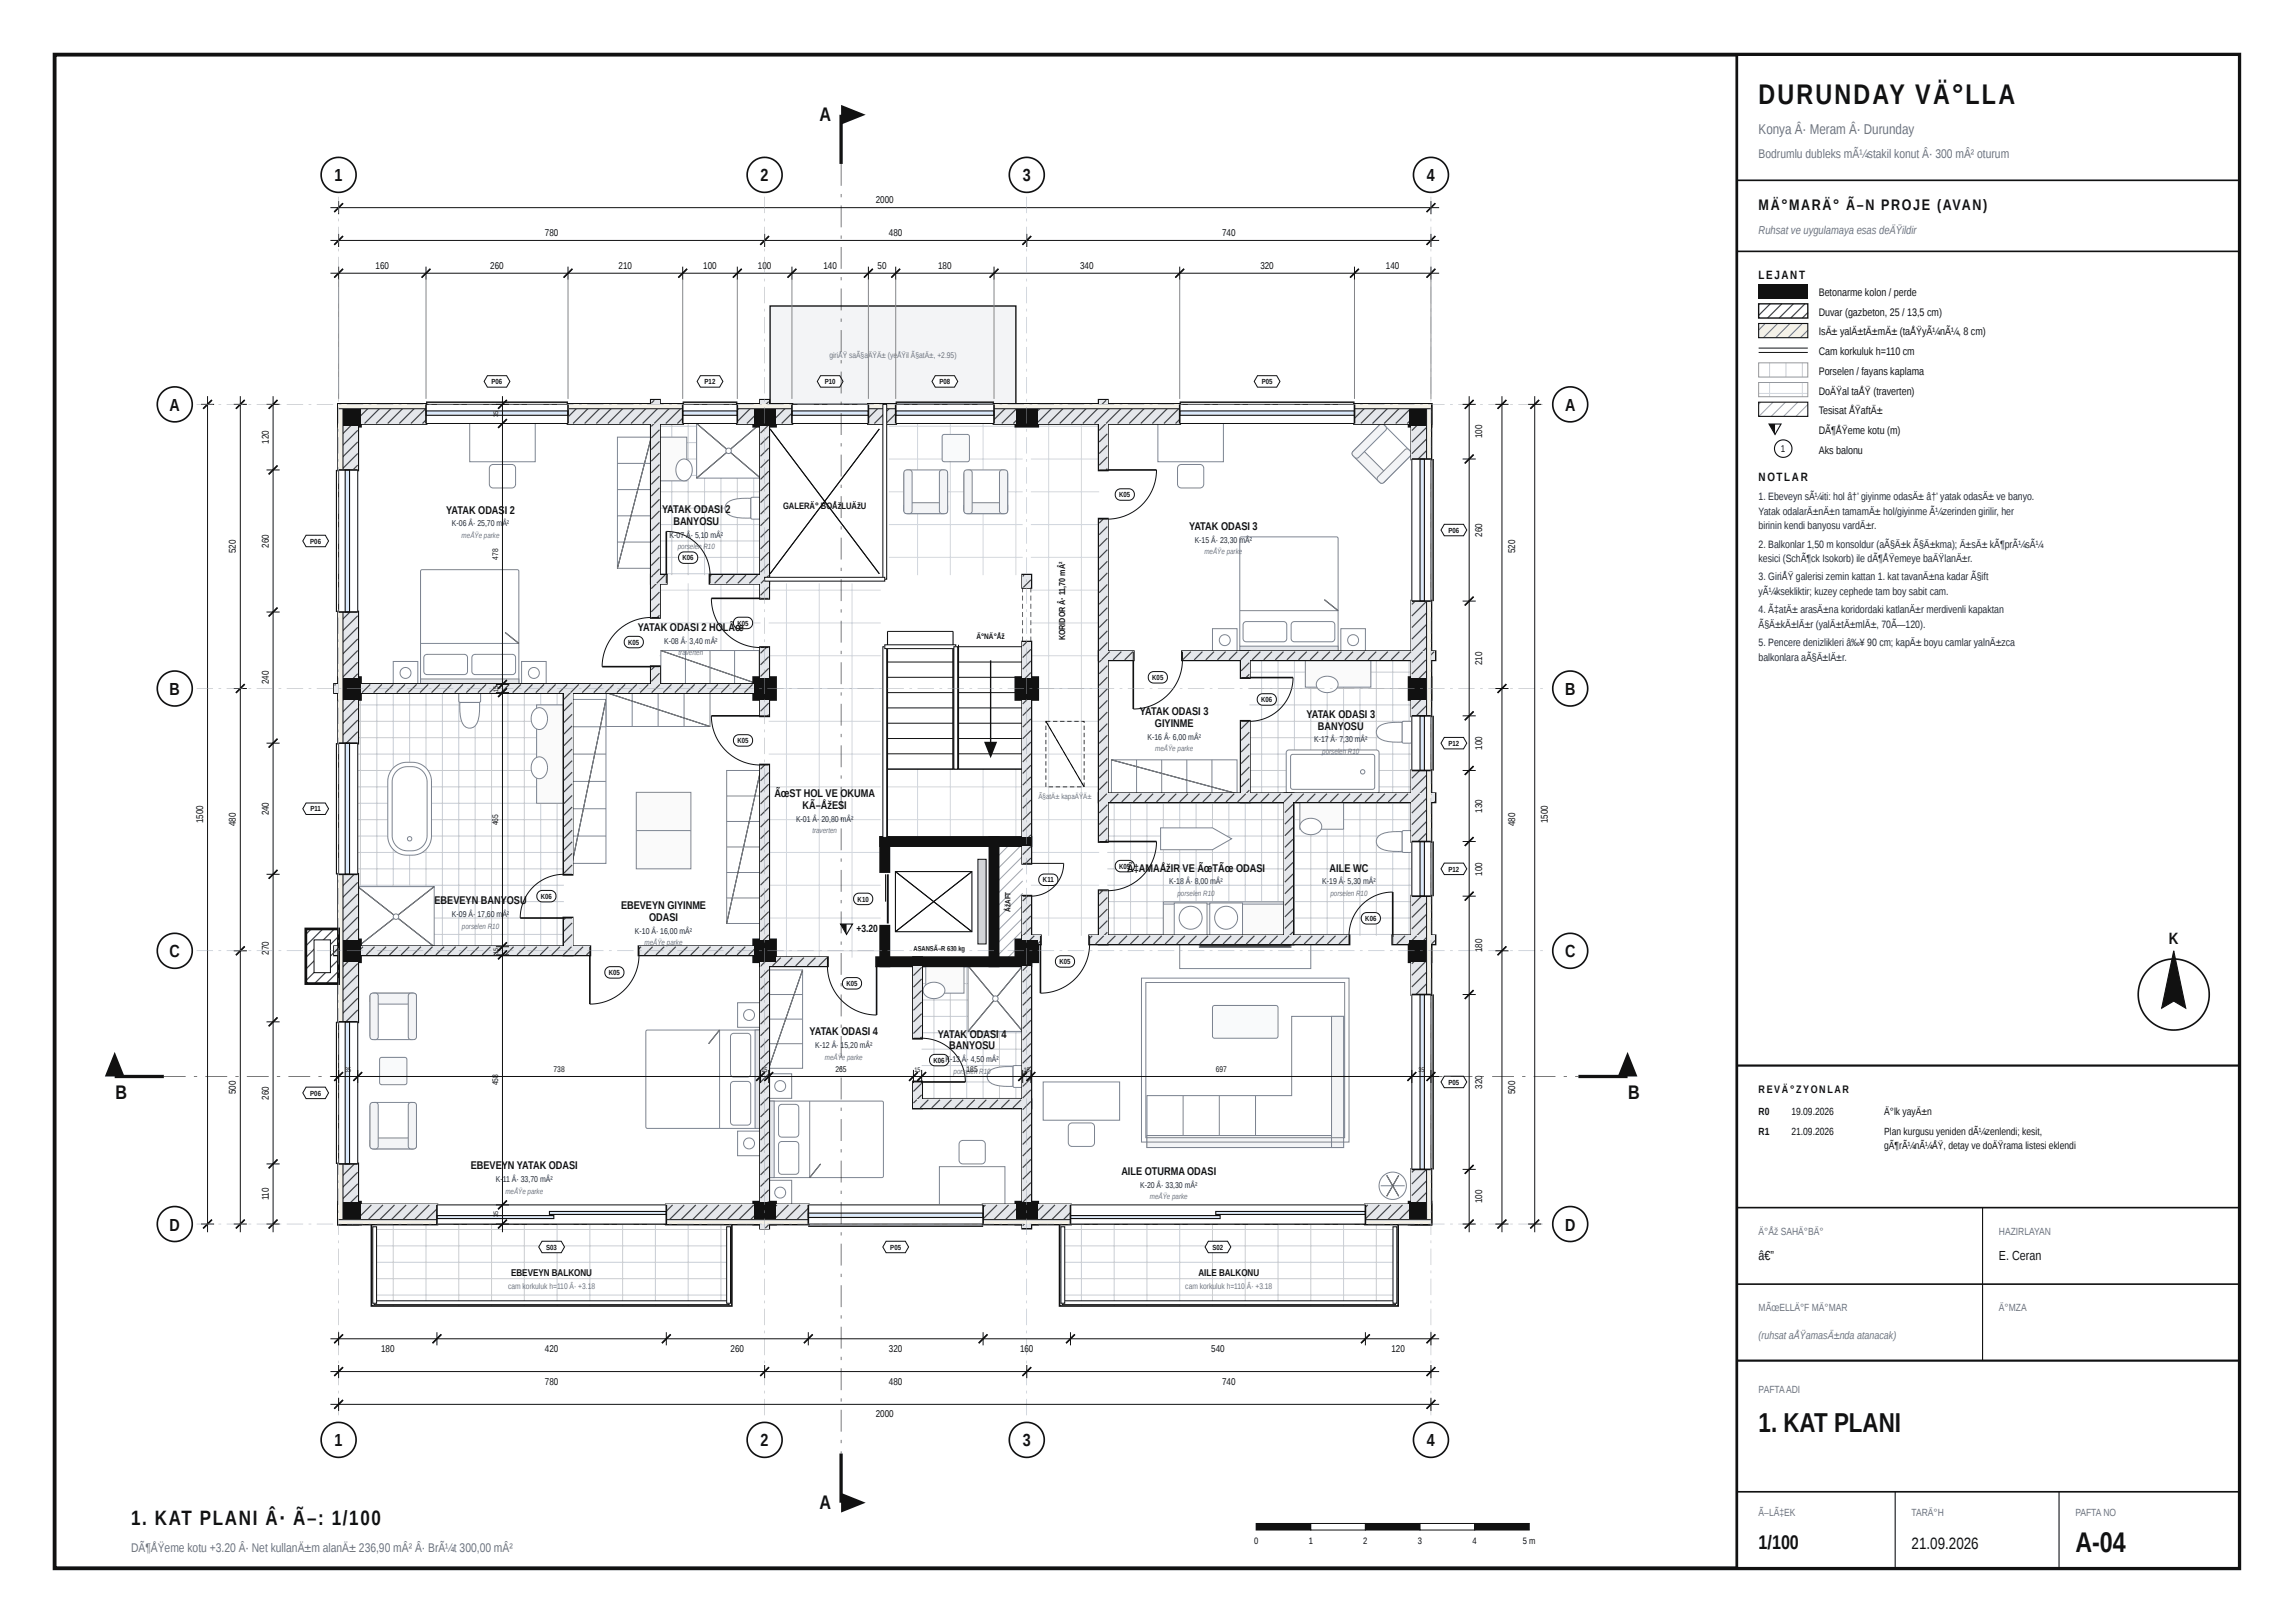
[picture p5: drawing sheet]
<svg xmlns="http://www.w3.org/2000/svg" width="420mm" height="297mm" viewBox="0 0 420 297" stroke-linecap="round" stroke-linejoin="round" font-family="sans-serif">
<defs><g id="words">
<g font-size="5.2" fill="#111">
<text x="322" y="19">DURUNDAY VÄ°LLA</text>
<text x="380" y="284">A-04</text>
</g>
<text font-size="5" fill="#111" x="322" y="262">1. KAT PLANI</text>
<text font-size="3.8" fill="#111" x="24" y="279">1. KAT PLANI Â· Ã–: 1/100</text>
<g font-size="3.6" fill="#111">
<text x="150.1" y="22.2">A</text>
<text x="21.1" y="201.2">B</text>
<text x="298.1" y="201.2">B</text>
<text x="150.1" y="276.2">A</text>
<text x="322" y="283.5">1/100</text>
</g>
<g font-size="3.2" fill="#111">
<text x="61.3" y="33.2">1</text>
<text x="139.3" y="33.2">2</text>
<text x="187.3" y="33.2">3</text>
<text x="261.3" y="33.2">4</text>
<text x="31.1" y="75.2">A</text>
<text x="286.5" y="75.2">A</text>
<text x="31.1" y="127.2">B</text>
<text x="286.5" y="127.2">B</text>
<text x="31.1" y="175.2">C</text>
<text x="286.5" y="175.2">C</text>
<text x="31.1" y="225.2">D</text>
<text x="286.5" y="225.2">D</text>
<text x="61.3" y="264.7">1</text>
<text x="139.3" y="264.7">2</text>
<text x="187.3" y="264.7">3</text>
<text x="261.3" y="264.7">4</text>
</g>
<g font-size="3" fill="#111">
<text x="397.1" y="172.7">K</text>
<text x="350" y="283.5">21.09.2026</text>
</g>
<text font-size="2.8" fill="#111" x="322" y="38.5">MÄ°MARÄ° Ã–N PROJE (AVAN)</text>
<text font-size="2.6" fill="#6b7280" x="322" y="24.5">Konya Â· Meram Â· Durunday</text>
<g font-size="2.4" fill="#111">
<text x="322" y="230.5">â€”</text>
<text x="366" y="230.5">E. Ceran</text>
</g>
<g font-size="2.3" fill="#6b7280">
<text x="322" y="29">Bodrumlu dubleks mÃ¼stakil konut Â· 300 mÂ² oturum</text>
<text x="24" y="284">DÃ¶ÅŸeme kotu +3.20 Â· Net kullanÄ±m alanÄ± 236,90 mÂ² Â· BrÃ¼t 300,00 mÂ²</text>
</g>
<g font-size="2.2" fill="#111">
<text x="322" y="51">LEJANT</text>
<text x="322" y="88.1">NOTLAR</text>
</g>
<text font-size="2.1" fill="#6b7280" x="322" y="42.8">Ruhsat ve uygulamaya esas deÄŸildir</text>
<g font-size="2" fill="#111">
<text x="333" y="54.2">Betonarme kolon / perde</text>
<text x="333" y="57.8">Duvar (gazbeton, 25 / 13,5 cm)</text>
<text x="333" y="61.4">IsÄ± yalÄ±tÄ±mÄ± (taÅŸyÃ¼nÃ¼, 8 cm)</text>
<text x="333" y="65">Cam korkuluk h=110 cm</text>
<text x="333" y="68.6">Porselen / fayans kaplama</text>
<text x="333" y="72.2">DoÄŸal taÅŸ (traverten)</text>
<text x="333" y="75.8">Tesisat ÅŸaftÄ±</text>
<text x="333" y="79.4">DÃ¶ÅŸeme kotu (m)</text>
<text x="333" y="83">Aks balonu</text>
<text x="81.7" y="94">YATAK ODAS</text>
<text x="92.4" y="94">I 2</text>
<text x="121.2" y="93.9">YA</text>
<text x="123.3" y="93.9">TAK</text>
<text x="127.1" y="93.9">OD</text>
<text x="129.6" y="93.9">ASI</text>
<text x="132.8" y="93.9">2</text>
<text x="123.3" y="96">BANYO</text>
<text x="129.4" y="96">SU</text>
<text x="217.7" y="97">YATAK ODASI 3</text>
<text x="116.8" y="115.5">YATAK ODA</text>
<text x="126.4" y="115.5">SI 2 HO</text>
<text x="132.4" y="115.5">LÃœ</text>
<text x="208.7" y="130.9">YATAK ODASI 3</text>
<text x="239.2" y="131.4">Y</text>
<text x="240.2" y="131.4">ATA</text>
<text x="243.4" y="131.4">K O</text>
<text x="246.4" y="131.4">DASI 3</text>
<text x="211.5" y="133">GIYINME</text>
<text x="241.3" y="133.5">BANY</text>
<text x="246.1" y="133.5">OSU</text>
<text x="141.8" y="145.9">Ãœ</text>
<text x="144.6" y="145.9">ST HOL VE OK</text>
<text x="146.9" y="148">KÃ–</text>
<text x="150.3" y="148">ÅžESI</text>
<text x="156.4" y="145.9">UMA</text>
<text x="206.4" y="159.5">Ã</text>
<text x="207.6" y="159.5">‡AMAÅ</text>
<text x="213.5" y="159.5">žIR</text>
<text x="216.5" y="159.5">VE</text>
<text x="219.2" y="159.5">Ãœ</text>
<text x="222" y="159.5">TÃœ ODAS</text>
<text x="231.2" y="159.5">I</text>
<text x="243.5" y="159.5">AIL</text>
<text x="246.2" y="159.5">E W</text>
<text x="249.3" y="159.5">C</text>
<text x="79.6" y="165.5">EBEV</text>
<text x="84.1" y="165.5">EYN</text>
<text x="88" y="165.5">BA</text>
<text x="90.5" y="165.5">NYOSU</text>
<text x="113.7" y="166.4">EBEVEYN GIYINME</text>
<text x="118.8" y="168.5">ODASI</text>
<text x="148.2" y="189.5">YATAK ODASI 4</text>
<text x="171.7" y="189.9">YATAK</text>
<text x="177.6" y="189.9">OD</text>
<text x="180.1" y="189.9">ASI</text>
<text x="183.3" y="189.9">4</text>
<text x="173.8" y="192">BAN</text>
<text x="177.4" y="192">YOSU</text>
<text x="322" y="200">REVÄ°ZYONLAR</text>
<text x="86.2" y="214">EBEVEYN YATAK ODASI</text>
<text x="205.3" y="215">AILE OTURMA ODASI</text>
</g>
<text font-size="2" fill="#6b7280" x="322" y="245">(ruhsat aÅŸamasÄ±nda atanacak)</text>
<g font-size="1.9" fill="#1f2937">
<text x="322" y="91.5">1. Ebeveyn sÃ¼iti: hol â†’ giyinme odasÄ± â†’ yatak odasÄ± ve banyo.</text>
<text x="322" y="94.2">Yatak odalarÄ±nÄ±n tamamÄ± hol/giyinme Ã¼zerinden girilir, her</text>
<text x="322" y="96.9">birinin kendi banyosu vardÄ±r.</text>
<text x="322" y="100.2">2. Balkonlar 1,50 m konsoldur (aÃ§Ä±k Ã§Ä±kma); Ä±sÄ± kÃ¶prÃ¼sÃ¼</text>
<text x="322" y="102.9">kesici (SchÃ¶ck Isokorb) ile dÃ¶ÅŸemeye baÄŸlanÄ±r.</text>
<text x="322" y="106.2">3. GiriÅŸ galerisi zemin kattan 1. kat tavanÄ±na kadar Ã§ift</text>
<text x="322" y="108.9">yÃ¼ksekliktir; kuzey cephede tam boy sabit cam.</text>
<text x="322" y="112.2">4. Ã‡atÄ± arasÄ±na koridordaki katlanÄ±r merdivenli kapaktan</text>
<text x="322" y="114.9">Ã§Ä±kÄ±lÄ±r (yalÄ±tÄ±mlÄ±, 70Ã—120).</text>
<text x="322" y="118.2">5. Pencere denizlikleri â‰¥ 90 cm; kapÄ± boyu camlar yalnÄ±zca</text>
<text x="322" y="120.9">balkonlara aÃ§Ä±lÄ±r.</text>
</g>
<g font-size="1.9" fill="#111">
<text x="156.8" y="170.6">+3.20</text>
<text x="322" y="204">R0</text>
<text x="328" y="204">19.09.2026</text>
<text x="345" y="204">Ä°lk yayÄ±n</text>
<text x="322" y="207.7">R1</text>
<text x="328" y="207.7">21.09.2026</text>
<text x="345" y="207.7">Plan kurgusu yeniden dÃ¼zenlendi; kesit,</text>
<text x="345" y="210.2">gÃ¶rÃ¼nÃ¼ÅŸ, detay ve doÄŸrama listesi eklendi</text>
</g>
<g font-size="1.9" fill="#6b7280">
<text x="322" y="226">Ä°Åž SAHÄ°BÄ°</text>
<text x="366" y="226">HAZIRLAYAN</text>
<text x="322" y="240">MÃœELLÄ°F MÄ°MAR</text>
<text x="366" y="240">Ä°MZA</text>
<text x="322" y="255">PAFTAADI</text>
<text x="322" y="277.5">Ã–LÃ‡EK</text>
<text x="350" y="277.5">TARÄ°H</text>
<text x="380" y="277.5">PAFTA NO</text>
</g>
<g font-size="1.8" fill="#111">
<text x="160.4" y="37.2">2000</text>
<text x="99.8" y="43.2">780</text>
<text x="162.8" y="43.2">480</text>
<text x="223.8" y="43.2">740</text>
<text x="68.8" y="49.2">160</text>
<text x="89.8" y="49.2">260</text>
<text x="113.3" y="49.2">210</text>
<text x="128.8" y="49.2">100</text>
<text x="138.8" y="49.2">10</text>
<text x="140.4" y="49.2">0</text>
<text x="150.8" y="49.2">140</text>
<text x="160.7" y="49.2">50</text>
<text x="171.8" y="49.2">180</text>
<text x="197.8" y="49.2">340</text>
<text x="230.8" y="49.2">320</text>
<text x="253.8" y="49.2">140</text>
<text x="49.2" y="81.2" transform="rotate(-90 49.2 81.2)">120</text>
<text x="271.4" y="80.2" transform="rotate(-90 271.4 80.2)">100</text>
<text x="326.1" y="82.8">1</text>
<text x="43.2" y="101.2" transform="rotate(-90 43.2 101.2)">520</text>
<text x="49.2" y="100.2" transform="rotate(-90 49.2 100.2)">260</text>
<text x="271.4" y="98.2" transform="rotate(-90 271.4 98.2)">260</text>
<text x="277.4" y="101.2" transform="rotate(-90 277.4 101.2)">520</text>
<text x="49.2" y="125.2" transform="rotate(-90 49.2 125.2)">240</text>
<text x="271.4" y="121.7" transform="rotate(-90 271.4 121.7)">210</text>
<text x="271.4" y="137.2" transform="rotate(-90 271.4 137.2)">100</text>
<text x="49.2" y="149.2" transform="rotate(-90 49.2 149.2)">240</text>
<text x="271.4" y="148.7" transform="rotate(-90 271.4 148.7)">130</text>
<text x="37.2" y="150.6" transform="rotate(-90 37.2 150.6)">1500</text>
<text x="43.2" y="151.2" transform="rotate(-90 43.2 151.2)">480</text>
<text x="277.4" y="151.2" transform="rotate(-90 277.4 151.2)">480</text>
<text x="283.4" y="150.6" transform="rotate(-90 283.4 150.6)">1500</text>
<text x="271.4" y="160.2" transform="rotate(-90 271.4 160.2)">100</text>
<text x="49.2" y="173.9" transform="rotate(-90 49.2 173.9)">70</text>
<text x="49.2" y="174.7" transform="rotate(-90 49.2 174.7)">2</text>
<text x="271.4" y="174.2" transform="rotate(-90 271.4 174.2)">180</text>
<text x="43.2" y="200.2" transform="rotate(-90 43.2 200.2)">500</text>
<text x="49.2" y="201.2" transform="rotate(-90 49.2 201.2)">260</text>
<text x="271.4" y="199.2" transform="rotate(-90 271.4 199.2)">320</text>
<text x="277.4" y="200.2" transform="rotate(-90 277.4 200.2)">500</text>
<text x="49.2" y="219.7" transform="rotate(-90 49.2 219.7)">110</text>
<text x="271.4" y="220.2" transform="rotate(-90 271.4 220.2)">100</text>
<text x="93.6" y="233.5">EBEVEYN B</text>
<text x="102.1" y="233.5">ALKONU</text>
<text x="219.4" y="233.5">AILE BALKO</text>
<text x="228.4" y="233.5">NU</text>
<text x="69.8" y="247.4">180</text>
<text x="99.8" y="247.4">420</text>
<text x="133.8" y="247.4">260</text>
<text x="162.8" y="247.4">320</text>
<text x="186.8" y="247.4">16</text>
<text x="188.4" y="247.4">0</text>
<text x="221.8" y="247.4">540</text>
<text x="254.8" y="247.4">120</text>
<text x="99.8" y="253.4">780</text>
<text x="162.8" y="253.4">480</text>
<text x="223.8" y="253.4">740</text>
<text x="160.4" y="259.4">2000</text>
</g>
<g font-size="1.7" fill="#111">
<text x="143.4" y="93.2">GALERÄ° BOÅž</text>
<text x="154.1" y="93.2">LUÄžU</text>
<text x="229.6" y="282.6">0</text>
<text x="239.6" y="282.6">1</text>
<text x="249.6" y="282.6">2</text>
<text x="259.6" y="282.6">3</text>
<text x="269.6" y="282.6">4</text>
<text x="278.8" y="282.6">5 m</text>
</g>
<g font-size="1.6" fill="#111">
<text x="195" y="107.5" transform="rotate(-90 195 107.5)">,70 mÂ²</text>
<text x="195" y="113.9" transform="rotate(-90 195 113.9)">DOR Â· 11</text>
<text x="195" y="117.2" transform="rotate(-90 195 117.2)">KORI</text>
</g>
<g font-size="1.5" fill="#6b7280">
<text x="151.8" y="65.6">giriÅŸ saÃ§aÄŸÄ± (ye</text>
<text x="164.3" y="65.6">ÅŸil Ã§atÄ±, +2.95)</text>
<text x="93" y="235.8">cam k</text>
<text x="96.3" y="235.8">orkuluk h=110 Â· +3.1</text>
<text x="108.3" y="235.8">8</text>
<text x="217" y="235.8">cam kork</text>
<text x="222" y="235.8">uluk h=110</text>
<text x="228.3" y="235.8">Â· +3.18</text>
</g>
<g font-size="1.5" fill="#1f2937">
<text x="82.7" y="96.3">K-06 Â· 25,70 mÂ²</text>
<text x="122.6" y="98.4">K</text>
<text x="123.4" y="98.4">-07 Â· 5,1</text>
<text x="129" y="98.4">0 mÂ²</text>
<text x="218.7" y="99.3">K-15 Â· 23,30 mÂ²</text>
<text x="121.6" y="117.8">K-08 Â·</text>
<text x="126.2" y="117.8">3,40 mÂ²</text>
<text x="210.1" y="135.4">K-16 Â· 6,00 mÂ²</text>
<text x="240.6" y="135.9">K-17</text>
<text x="243.6" y="135.9">Â· 7,</text>
<text x="246.3" y="135.9">30 m</text>
<text x="249.1" y="135.9">Â²</text>
<text x="145.7" y="150.4">K-01 Â·</text>
<text x="150.4" y="150.4">20,80 mÂ²</text>
<text x="214.1" y="161.8">K-1</text>
<text x="216.1" y="161.8">8 Â· 8</text>
<text x="219.5" y="161.8">,00 mÂ²</text>
<text x="242.1" y="161.8">K-</text>
<text x="243.4" y="161.8">19 Â·</text>
<text x="246.7" y="161.8">5,30</text>
<text x="249.6" y="161.8">mÂ²</text>
<text x="82.7" y="167.8">K-</text>
<text x="84" y="167.8">09 Â·</text>
<text x="87.4" y="167.8">17,60 mÂ²</text>
<text x="116.2" y="170.9">K-10 Â· 16,00 mÂ²</text>
<text x="149.2" y="191.8">K-12 Â· 15,20 mÂ²</text>
<text x="173.1" y="194.4">K-</text>
<text x="174.4" y="194.4">13 Â·</text>
<text x="177.7" y="194.4">4,50</text>
<text x="180.6" y="194.4">mÂ²</text>
<text x="90.8" y="216.3">K-</text>
<text x="92.1" y="216.3">11 Â· 33,70 mÂ²</text>
<text x="208.7" y="217.3">K-20 Â· 33,30 mÂ²</text>
</g>
<g font-size="1.5" fill="#111">
<text x="91.2" y="102.4" transform="rotate(-90 91.2 102.4)">478</text>
<text x="91.2" y="149.7" transform="rotate(-90 91.2 149.7)">5</text>
<text x="91.2" y="151" transform="rotate(-90 91.2 151)">46</text>
<text x="101.4" y="196.2">738</text>
<text x="153" y="196.2">265</text>
<text x="177" y="196.2">185 R</text>
<text x="222.6" y="196.2">697</text>
<text x="91.2" y="198.6" transform="rotate(-90 91.2 198.6)">458</text>
</g>
<g font-size="1.4" fill="#6b7280">
<text x="84.5" y="98.4">meÅŸe parke</text>
<text x="124.1" y="100.5">pors</text>
<text x="126.3" y="100.5">elen R10</text>
<text x="220.5" y="101.4">meÅŸe parke</text>
<text x="124.2" y="119.9">tra</text>
<text x="125.6" y="119.9">v</text>
<text x="126.1" y="119.9">erten</text>
<text x="211.5" y="137.5">meÅŸe parke</text>
<text x="242.1" y="138">po</text>
<text x="243.4" y="138">rselen R10</text>
<text x="190.1" y="146.2">Ã§a</text>
<text x="192.2" y="146.2">tÄ± kapaÄŸ</text>
<text x="198.3" y="146.2">Ä±</text>
<text x="148.7" y="152.5">tra</text>
<text x="150.1" y="152.5">verten</text>
<text x="215.6" y="163.9">p</text>
<text x="216.2" y="163.9">orsele</text>
<text x="219.3" y="163.9">n R10</text>
<text x="243.6" y="163.9">porselen R</text>
<text x="249.1" y="163.9">10</text>
<text x="84.6" y="169.9">porselen R</text>
<text x="90.1" y="169.9">10</text>
<text x="118" y="173">meÅŸe parke</text>
<text x="151" y="193.9">meÅŸe parke</text>
<text x="174.6" y="196.5">porselen</text>
<text x="180.1" y="196.5">10</text>
<text x="92.5" y="218.4">meÅŸe parke</text>
<text x="210.5" y="219.4">meÅŸe parke</text>
</g>
<g font-size="1.4" fill="#111">
<text x="178.8" y="116.8">Ä°NÄ°Åž</text>
<text x="185" y="166.8" transform="rotate(-90 185 166.8)">ÅžAFT</text>
</g>
<g font-size="1.3" fill="#111">
<text x="90" y="70.3">P06</text>
<text x="129" y="70.3">P12</text>
<text x="151" y="70.3">P10</text>
<text x="172" y="70.3">P08</text>
<text x="231" y="70.3">P05</text>
<text x="204.9" y="91">K05</text>
<text x="56.8" y="99.5">P06</text>
<text x="265.2" y="97.5">P06</text>
<text x="125" y="102.5">K0</text>
<text x="126.4" y="102.5">6</text>
<text x="115" y="118">K05</text>
<text x="135" y="114.5">K05</text>
<text x="211" y="124.4">K05</text>
<text x="230.9" y="128.5">K06</text>
<text x="135" y="136">K05</text>
<text x="265.2" y="136.5">P12</text>
<text x="56.8" y="148.5">P11</text>
<text x="191" y="161.5">K1</text>
<text x="192.3" y="161.5">1</text>
<text x="204.9" y="159">K05</text>
<text x="265.2" y="159.5">P12</text>
<text x="99" y="164.5">K06</text>
<text x="157" y="165">K10</text>
<text x="250" y="168.5">K06</text>
<text x="111.5" y="178.4">K05</text>
<text x="167.3" y="174">ASANSÃ–R 630 kg</text>
<text x="194" y="176.4">K05</text>
<text x="155" y="180.4">K05</text>
<text x="170.9" y="194.5">K06</text>
<text x="56.8" y="200.5">P06</text>
<text x="265.2" y="198.5">P05</text>
<text x="100" y="228.7">S03</text>
<text x="163" y="228.7">P05</text>
<text x="222" y="228.7">S02</text>
</g>
<g font-size="1.2" fill="#111">
<text x="91.2" y="76.3" transform="rotate(-90 91.2 76.3)">3</text>
<text x="91.2" y="75.8" transform="rotate(-90 91.2 75.8)">5</text>
<text x="91.2" y="126.5" transform="rotate(-90 91.2 126.5)">1</text>
<text x="91.2" y="126" transform="rotate(-90 91.2 126)">5</text>
<text x="91.2" y="174.5" transform="rotate(-90 91.2 174.5)">1</text>
<text x="91.2" y="174" transform="rotate(-90 91.2 174)">5</text>
<text x="63.2" y="196.2">35</text>
<text x="139.5" y="196.2">1</text>
<text x="140" y="196.2">5</text>
<text x="167.5" y="196.2">15</text>
<text x="187.4" y="196.2">1</text>
<text x="188" y="196.2">5</text>
<text x="259.7" y="196.2">3</text>
<text x="260.2" y="196.2">5</text>
<text x="91.2" y="222.8" transform="rotate(-90 91.2 222.8)">3</text>
<text x="91.2" y="222.3" transform="rotate(-90 91.2 222.3)">5</text>
</g>
</g></defs>
<path d="M10 10h400v277h-400z" fill="none" stroke="#111" stroke-width=".7" stroke-linecap="butt"/>
<g fill="none" stroke="#c9cdd3" stroke-width=".18">
<path d="M68 225h66M68 228h66M68 231h66M68 234h66M68 237h66M72 224v15M78 224v15M84 224v15M90 224v15M96 224v15M102 224v15M108 224v15"/>
<path d="M114 224v15M120 224v15M126 224v15M132 224v15"/>
</g>
<path d="M68 224h66v15h-66z" fill="none" stroke="#111" stroke-width=".3"/>
<path d="M68.5 238h65v.7h-65z" fill="#fff"/>
<path d="M68.5 238h65v.7h-65z" fill="none" stroke="#111" stroke-width=".18"/>
<path d="M68.2 224.5h.7v14h-.7z" fill="#fff"/>
<path d="M68.2 224.5h.7v14h-.7z" fill="none" stroke="#111" stroke-width=".18"/>
<path d="M133 224.5h.7v14h-.7z" fill="#fff"/>
<path d="M133 224.5h.7v14h-.7z" fill="none" stroke="#111" stroke-width=".18"/>
<g fill="none" stroke="#c9cdd3" stroke-width=".18">
<path d="M194 225h62M194 228h62M194 231h62M194 234h62M194 237h62M198 224v15M204 224v15M210 224v15M216 224v15M222 224v15M228 224v15M234 224v15"/>
<path d="M240 224v15M246 224v15M252 224v15"/>
</g>
<path d="M194 224h62v15h-62z" fill="none" stroke="#111" stroke-width=".3"/>
<path d="M194.5 238h61v.7h-61z" fill="#fff"/>
<path d="M194.5 238h61v.7h-61z" fill="none" stroke="#111" stroke-width=".18"/>
<path d="M194.2 224.5h.7v14h-.7z" fill="#fff"/>
<path d="M194.2 224.5h.7v14h-.7z" fill="none" stroke="#111" stroke-width=".18"/>
<path d="M255 224.5h.7v14h-.7z" fill="#fff"/>
<path d="M255 224.5h.7v14h-.7z" fill="none" stroke="#111" stroke-width=".18"/>
<path d="M141 56h45v18h-45z" fill="#f3f4f6"/>
<path d="M141 56h45v18h-45z" fill="none" stroke="#111" stroke-width=".25"/>
<g fill="none" stroke="#d3d7de" stroke-width=".18">
<path d="M162.7 78h24.5M168 77.5v27.7M174 77.5v27.7M180 77.5v27.7M186 77.5v27.7M188.7 78h12.5M192 77.5v93.7M198 77.5v93.7M162.7 84h24.5M162.7 90h24.5M162.7 96h24.5M188.7 84h12.5"/>
<path d="M188.7 90h12.5M188.7 96h12.5M120.7 108h18.5M120.7 114h18.5M120.7 120h18.5M126 106.7v18.5M132 106.7v18.5M138 106.7v18.5M140.7 108h20.5M140.7 114h20.5M140.7 120h20.5M144 106.7v68.5"/>
<path d="M150 106.7v68.5M156 106.7v68.5M162.7 102h24.5M188.7 108h12.5M188.7 114h12.5M188.7 120h12.5M188.7 102h12.5M140.7 126h20.5M140.7 132h20.5M140.7 138h20.5M188.7 126h12.5M188.7 132h12.5"/>
<path d="M188.7 138h12.5M140.7 144h20.5M140.7 150h20.5M140.7 156h20.5M188.7 144h12.5M188.7 150h12.5M188.7 156h12.5M140.7 162h20.5M140.7 168h20.5M140.7 174h20.5M188.7 162h12.5M188.7 168h12.5"/>
</g>
<path d="M184.7 154.7l-2 2M186.9 154.7l-4.2 4.2M187.2 156.7l-4.5 4.5M187.2 158.9l-4.5 4.5M187.2 161.2l-4.5 4.5M187.2 163.5l-4.5 4.5M187.2 165.7l-4.5 4.5M187.2 168l-4.5 4.5M187.2 170.3l-4.5 4.5M187.2 172.5l-2.7 2.7M187.2 174.8l-.4 .4" fill="none" stroke="#9ca3af" stroke-width=".18"/>
<g fill="none" stroke="#c7ccd4" stroke-width=".18">
<path d="M120.7 78h18.5M123 77.5v27.7M126 77.5v27.7M129 77.5v27.7M132 77.5v27.7M135 77.5v27.7M138 77.5v27.7M120.7 81h18.5M120.7 84h18.5M120.7 87h18.5M120.7 90h18.5M120.7 93h18.5"/>
<path d="M120.7 96h18.5M120.7 99h18.5M120.7 102h18.5M120.7 105h18.5M65.5 129h37.7M65.5 132h37.7M65.5 135h37.7M65.5 138h37.7M66 126.7v46.5M69 126.7v46.5M72 126.7v46.5M75 126.7v46.5"/>
<path d="M78 126.7v46.5M81 126.7v46.5M84 126.7v46.5M87 126.7v46.5M90 126.7v46.5M93 126.7v46.5M96 126.7v46.5M99 126.7v46.5M102 126.7v46.5M228.7 129h29.8M228.7 132h29.8M228.7 135h29.8"/>
<path d="M228.7 138h29.8M228.7 123h29.8M228.7 126h29.8M231 120.7v24.5M234 120.7v24.5M237 120.7v24.5M240 120.7v24.5M243 120.7v24.5M246 120.7v24.5M249 120.7v24.5M252 120.7v24.5M255 120.7v24.5"/>
<path d="M258 120.7v24.5M65.5 141h37.7M65.5 144h37.7M65.5 147h37.7M65.5 150h37.7M65.5 153h37.7M65.5 156h37.7M65.5 159h37.7M202.7 147h32.5M202.7 150h32.5M202.7 153h32.5M202.7 156h32.5"/>
<path d="M202.7 159h32.5M204 146.7v24.5M207 146.7v24.5M210 146.7v24.5M213 146.7v24.5M216 146.7v24.5M219 146.7v24.5M222 146.7v24.5M225 146.7v24.5M228 146.7v24.5M228.7 141h29.8M228.7 144h29.8"/>
<path d="M231 146.7v24.5M234 146.7v24.5M236.7 147h21.8M236.7 150h21.8M236.7 153h21.8M236.7 156h21.8M236.7 159h21.8M237 146.7v24.5M240 146.7v24.5M243 146.7v24.5M246 146.7v24.5M249 146.7v24.5"/>
<path d="M252 146.7v24.5M255 146.7v24.5M258 146.7v24.5M65.5 162h37.7M65.5 165h37.7M65.5 168h37.7M65.5 171h37.7M168.7 177h18.5M168.7 180h18.5M171 176.7v24.5M174 176.7v24.5M177 176.7v24.5"/>
<path d="M180 176.7v24.5M183 176.7v24.5M186 176.7v24.5M202.7 162h32.5M202.7 165h32.5M202.7 168h32.5M202.7 171h32.5M236.7 162h21.8M236.7 165h21.8M236.7 168h21.8M236.7 171h21.8M168.7 183h18.5"/>
<path d="M168.7 186h18.5M168.7 189h18.5M168.7 192h18.5M168.7 195h18.5M168.7 198h18.5M168.7 201h18.5"/>
</g>
<path d="M77.1 104.3h17.8v20.9h-17.8z" fill="#fff"/>
<path d="M77.1 104.3h17.8v20.9h-17.8z" fill="none" stroke="#7b8494" stroke-width=".18"/>
<path d="M77 124.2h18v1h-18z" fill="#e5e7eb"/>
<path d="M77 124.2h18v1h-18z" fill="none" stroke="#7b8494" stroke-width=".18"/>
<path d="M86.6 119.9l.4-.2h6.8a.6 .6 0 0 1 .6 .6v2.5a.6 .6 0 0 1-.6 .6h-6.8a.6 .6 0 0 1-.6-.6v-2.5z" fill="#fff"/>
<path d="M86.6 119.9l.4-.2h6.8a.6 .6 0 0 1 .6 .6v2.5a.6 .6 0 0 1-.6 .6h-6.8a.6 .6 0 0 1-.6-.6v-2.5z" fill="none" stroke="#7b8494" stroke-width=".18"/>
<path d="M77.8 119.9l.4-.2h6.8a.6 .6 0 0 1 .6 .6v2.5a.6 .6 0 0 1-.6 .6h-6.8a.6 .6 0 0 1-.6-.6v-2.5z" fill="#fff"/>
<path d="M77.8 119.9l.4-.2h6.8a.6 .6 0 0 1 .6 .6v2.5a.6 .6 0 0 1-.6 .6h-6.8a.6 .6 0 0 1-.6-.6v-2.5zM92.5 115.7l2.5 2h-18" fill="none" stroke="#7b8494" stroke-width=".18"/>
<path d="M92.5 115.7l2.5 2z" fill="#000"/>
<path d="M95.5 121h4.5v4.2h-4.5z" fill="#fff"/>
<path d="M95.5 121h4.5v4.2h-4.5z" fill="none" stroke="#7b8494" stroke-width=".18"/>
<circle cx="97.7" cy="123.1" r="1" fill="#fff"/>
<circle cx="97.7" cy="123.1" r="1" fill="none" stroke="#7b8494" stroke-width=".18"/>
<path d="M72 121h4.5v4.2h-4.5z" fill="#fff"/>
<path d="M72 121h4.5v4.2h-4.5z" fill="none" stroke="#7b8494" stroke-width=".18"/>
<circle cx="74.2" cy="123.1" r="1" fill="#fff"/>
<circle cx="74.2" cy="123.1" r="1" fill="none" stroke="#7b8494" stroke-width=".18"/>
<path d="M113 80h6.2v24h-6.2z" fill="#fff"/>
<path d="M113 80h6.2v24h-6.2zM119.2 80l-6.2 24M113 84.8h6.2M113 89.6h6.2M113 94.4h6.2M113 99.2h6.2" fill="none" stroke="#7b8494" stroke-width=".18"/>
<path d="M119.2 80l-6.2 24z" fill="#000"/>
<path d="M86 77.5h12v7h-12z" fill="#fff"/>
<path d="M86 77.5h12v7h-12z" fill="none" stroke="#7b8494" stroke-width=".18"/>
<path d="M89.8 85.2l.5-.2h3.4a.7 .7 0 0 1 .7 .7v2.9a.7 .7 0 0 1-.7 .7h-3.4a.7 .7 0 0 1-.7-.7v-2.9z" fill="#fff"/>
<path d="M89.8 85.2l.5-.2h3.4a.7 .7 0 0 1 .7 .7v2.9a.7 .7 0 0 1-.7 .7h-3.4a.7 .7 0 0 1-.7-.7v-2.9z" fill="none" stroke="#7b8494" stroke-width=".18"/>
<path d="M120.7 80h5v8h-5z" fill="#fafafa"/>
<path d="M120.7 80h5v8h-5z" fill="none" stroke="#7b8494" stroke-width=".18"/>
<path d="M124.3 84.4a1.41 1.41 0 0 1 1.6-.2 1.41 1.41 0 0 1 .8 1.3 1.83 1.83 0 0 1-1.7 2.5 2.27 2.27 0 0 1-.7-3.6z" fill="#fff"/>
<path d="M124.3 84.4a1.41 1.41 0 0 1 1.6-.2 1.41 1.41 0 0 1 .8 1.3 1.83 1.83 0 0 1-1.7 2.5 2.25 2.25 0 0 1-.7-3.6z" fill="none" stroke="#7b8494" stroke-width=".18"/>
<path d="M137.5 91.1l1.4-.1 .3 .2v3.5l-.1 .3h-1.4l-.2-.2z" fill="#fff"/>
<path d="M137.5 91.1l1.4-.1 .3 .2v3.5l-.1 .3h-1.4l-.2-.2z" fill="none" stroke="#7b8494" stroke-width=".18"/>
<path d="M133 92.1a4.1 4.1 0 0 1 3.3-.9h1.1v3.6a7.9 7.9 0 0 1-4-.6 1.39 1.39 0 0 1-.4-2.1z" fill="#fff"/>
<path d="M133 92.1a4.1 4.1 0 0 1 3.3-.9h1.1v3.6a7.9 7.9 0 0 1-4-.6 1.39 1.39 0 0 1-.4-2.1z" fill="none" stroke="#7b8494" stroke-width=".18"/>
<path d="M127.5 77.5h11.7v10h-11.7z" fill="#fff"/>
<path d="M127.5 77.5h11.7v10h-11.7zM127.5 77.5l11.7 10M139.2 77.5l-11.7 10" fill="none" stroke="#7b8494" stroke-width=".18"/>
<path d="M127.5 77.5l11.7 10zM127.5 87.5l11.7-10z" fill="#000"/>
<circle cx="133.4" cy="82.5" r=".5" fill="#fff"/>
<circle cx="133.4" cy="82.5" r=".5" fill="none" stroke="#7b8494" stroke-width=".18"/>
<path d="M121 119h18v6.2h-18z" fill="#fff"/>
<path d="M121 119h18v6.2h-18zM121 119l18 6.2M125.5 119v6.2M130 119v6.2M134.5 119v6.2" fill="none" stroke="#7b8494" stroke-width=".18"/>
<path d="M121 119l18 6.2z" fill="#000"/>
<path d="M72 140.5l.7-.5 .9-.4 1.9-.1a3.5 3.5 0 0 1 3.5 3.5v10a3.5 3.5 0 0 1-3.5 3.5h-1a3.5 3.5 0 0 1-3.5-3.5v-10.2l.4-1.3z" fill="#fff"/>
<path d="M72 140.5l.7-.5 .9-.4 1.9-.1a3.5 3.5 0 0 1 3.5 3.5v10a3.5 3.5 0 0 1-3.5 3.5h-1a3.5 3.5 0 0 1-3.5-3.5v-10.2l.4-1.3z" fill="none" stroke="#7b8494" stroke-width=".18"/>
<path d="M72.6 141.1l.6-.4 .7-.3 1.5-.1a2.8 2.8 0 0 1 2.8 2.8v9.8a2.8 2.8 0 0 1-2.8 2.8h-.8a2.8 2.8 0 0 1-2.8-2.8v-10l.3-1z" fill="#fff"/>
<path d="M72.6 141.1l.6-.4 .7-.3 1.5-.1a2.8 2.8 0 0 1 2.8 2.8v9.8a2.8 2.8 0 0 1-2.8 2.8h-.8a2.8 2.8 0 0 1-2.8-2.8v-10l.3-1z" fill="none" stroke="#7b8494" stroke-width=".18"/>
<circle cx="75" cy="153.5" r=".4" fill="#fff"/>
<circle cx="75" cy="153.5" r=".4" fill="none" stroke="#7b8494" stroke-width=".18"/>
<path d="M98.2 129h5v18h-5z" fill="#fafafa"/>
<path d="M98.2 129h5v18h-5z" fill="none" stroke="#7b8494" stroke-width=".18"/>
<path d="M97.8 129.9a1.4 1.4 0 0 1 1.6-.2 1.4 1.4 0 0 1 .8 1.3 1.83 1.83 0 0 1-1.7 2.5 2.26 2.26 0 0 1-.7-3.6z" fill="#fff"/>
<path d="M97.8 129.9a1.4 1.4 0 0 1 1.6-.2 1.4 1.4 0 0 1 .8 1.3 1.83 1.83 0 0 1-1.7 2.5 2.26 2.26 0 0 1-.7-3.6z" fill="none" stroke="#7b8494" stroke-width=".18"/>
<path d="M97.8 138.9a1.4 1.4 0 0 1 1.6-.2 1.4 1.4 0 0 1 .8 1.3 1.83 1.83 0 0 1-1.7 2.5 2.26 2.26 0 0 1-.7-3.6z" fill="#fff"/>
<path d="M100.2 140.5a1.59 1.59 0 0 0-2-1.8 2.22 2.22 0 0 0 .4 3.8 1.72 1.72 0 0 0 1.6-2" fill="none" stroke="#7b8494" stroke-width=".18"/>
<path d="M65.5 162.2h14v11h-14z" fill="#fff"/>
<path d="M65.5 162.2h14v11h-14zM65.5 162.2l14 11M79.5 162.2l-14 11" fill="none" stroke="#7b8494" stroke-width=".18"/>
<path d="M65.5 162.2l14 11zM65.5 173.2l14-11z" fill="#000"/>
<circle cx="72.5" cy="167.7" r=".5" fill="#fff"/>
<circle cx="72.5" cy="167.7" r=".5" fill="none" stroke="#7b8494" stroke-width=".18"/>
<path d="M84.1 126.8h3.7l.2 .2v1.4l-.3 .1h-3.5l-.2-.3z" fill="#fff"/>
<path d="M84.1 126.8h3.7l.2 .2v1.4l-.3 .1h-3.5l-.2-.3z" fill="none" stroke="#7b8494" stroke-width=".18"/>
<path d="M84.2 128.5h3.6a7.9 7.9 0 0 1-.6 4.1 1.45 1.45 0 0 1-1.5 .6 1.45 1.45 0 0 1-1.2-1.1 9.3 9.3 0 0 1-.3-3.6z" fill="#fff"/>
<path d="M84.2 128.5h3.6a7.9 7.9 0 0 1-.6 4.1 1.45 1.45 0 0 1-1.5 .6 1.45 1.45 0 0 1-1.2-1.1 9.3 9.3 0 0 1-.3-3.6z" fill="none" stroke="#7b8494" stroke-width=".18"/>
<path d="M104.7 128h6.2v30h-6.2z" fill="#fff"/>
<path d="M104.7 128h6.2v30h-6.2zM104.7 138h6.2M104.7 133h6.2M110.9 128l-6.2 30M104.7 153h6.2M104.7 148h6.2M104.7 143h6.2" fill="none" stroke="#7b8494" stroke-width=".18"/>
<path d="M110.9 128l-6.2 30z" fill="#000"/>
<path d="M111 126.7h19v6.2h-19z" fill="#fff"/>
<path d="M111 126.7h19v6.2h-19zM111 126.7l19 6.2M115.7 126.7v6.2M120.5 126.7v6.2M125.2 126.7v6.2" fill="none" stroke="#7b8494" stroke-width=".18"/>
<path d="M111 126.7l19 6.2z" fill="#000"/>
<path d="M133 141h6.2v28h-6.2z" fill="#fff"/>
<path d="M133 141h6.2v28h-6.2zM133 145.7h6.2M133 150.3h6.2M133 155h6.2M133 159.7h6.2M139.2 141l-6.2 28M133 164.3h6.2" fill="none" stroke="#7b8494" stroke-width=".18"/>
<path d="M139.2 141l-6.2 28z" fill="#000"/>
<path d="M116.5 145h10v14h-10z" fill="#fafafa"/>
<path d="M116.5 145h10v14h-10zM116.5 152h10" fill="none" stroke="#7b8494" stroke-width=".18"/>
<path d="M118.3 188.6h20.9v17.8h-20.9z" fill="#fff"/>
<path d="M118.3 188.6h20.9v17.8h-20.9z" fill="none" stroke="#7b8494" stroke-width=".18"/>
<path d="M138.2 188.5h1v18h-1z" fill="#e5e7eb"/>
<path d="M138.2 188.5h1v18h-1z" fill="none" stroke="#7b8494" stroke-width=".18"/>
<path d="M133.9 189.3l.4-.2h2.5a.6 .6 0 0 1 .6 .6v6.8a.6 .6 0 0 1-.6 .6h-2.5a.6 .6 0 0 1-.6-.6v-6.8z" fill="#fff"/>
<path d="M133.9 189.3l.4-.2h2.5a.6 .6 0 0 1 .6 .6v6.8a.6 .6 0 0 1-.6 .6h-2.5a.6 .6 0 0 1-.6-.6v-6.8z" fill="none" stroke="#7b8494" stroke-width=".18"/>
<path d="M133.9 198.1l.4-.2h2.5a.6 .6 0 0 1 .6 .6v6.8a.6 .6 0 0 1-.6 .6h-2.5a.6 .6 0 0 1-.6-.6v-6.8z" fill="#fff"/>
<path d="M129.7 191l2-2.5v18M133.9 198.1l.4-.2h2.5a.6 .6 0 0 1 .6 .6v6.8a.6 .6 0 0 1-.6 .6h-2.5a.6 .6 0 0 1-.6-.6v-6.8z" fill="none" stroke="#7b8494" stroke-width=".18"/>
<path d="M131.7 188.5l-2 2.5z" fill="#000"/>
<path d="M135 183.5h4.2v4.5h-4.2z" fill="#fff"/>
<path d="M135 183.5h4.2v4.5h-4.2z" fill="none" stroke="#7b8494" stroke-width=".18"/>
<circle cx="137.1" cy="185.7" r="1" fill="#fff"/>
<circle cx="137.1" cy="185.7" r="1" fill="none" stroke="#7b8494" stroke-width=".18"/>
<path d="M135 207h4.2v4.5h-4.2z" fill="#fff"/>
<path d="M135 207h4.2v4.5h-4.2z" fill="none" stroke="#7b8494" stroke-width=".18"/>
<circle cx="137.1" cy="209.2" r="1" fill="#fff"/>
<circle cx="137.1" cy="209.2" r="1" fill="none" stroke="#7b8494" stroke-width=".18"/>
<path d="M68 182l.5-.3h6.9a.8 .8 0 0 1 .8 .8v6.9a.8 .8 0 0 1-.8 .8h-6.9a.8 .8 0 0 1-.8-.8v-6.9z" fill="#fff"/>
<path d="M68 182l.5-.3h6.9a.8 .8 0 0 1 .8 .8v6.9a.8 .8 0 0 1-.8 .8h-6.9a.8 .8 0 0 1-.8-.8v-6.9z" fill="none" stroke="#7b8494" stroke-width=".18"/>
<path d="M67.9 181.9l.4-.2h7.3a.6 .6 0 0 1 .6 .6v.8a.6 .6 0 0 1-.6 .6h-7.3a.6 .6 0 0 1-.6-.6l.1-.9z" fill="#f3f4f6"/>
<path d="M67.9 181.9l.4-.2h7.3a.6 .6 0 0 1 .6 .6v.8a.6 .6 0 0 1-.6 .6h-7.3a.6 .6 0 0 1-.6-.6l.1-.9z" fill="none" stroke="#7b8494" stroke-width=".18"/>
<path d="M67.9 181.9l.3-.1 .5-.1a.5 .5 0 0 1 .5 .5v7.5a.5 .5 0 0 1-.5 .5h-.5a.5 .5 0 0 1-.5-.5v-7.5z" fill="#f3f4f6"/>
<path d="M67.9 181.9l.3-.1 .5-.1a.5 .5 0 0 1 .5 .5v7.5a.5 .5 0 0 1-.5 .5h-.5a.5 .5 0 0 1-.5-.5v-7.5z" fill="none" stroke="#7b8494" stroke-width=".18"/>
<path d="M74.9 181.9l.3-.1 .5-.1a.5 .5 0 0 1 .5 .5v7.5a.5 .5 0 0 1-.5 .5h-.5a.5 .5 0 0 1-.5-.5v-7.5z" fill="#f3f4f6"/>
<path d="M74.9 181.9l.3-.1 .5-.1a.5 .5 0 0 1 .5 .5v7.5a.5 .5 0 0 1-.5 .5h-.5a.5 .5 0 0 1-.5-.5v-7.5z" fill="none" stroke="#7b8494" stroke-width=".18"/>
<path d="M68 202l.5-.3h6.9a.8 .8 0 0 1 .8 .8v6.9a.8 .8 0 0 1-.8 .8h-6.9a.8 .8 0 0 1-.8-.8v-6.9z" fill="#fff"/>
<path d="M68 202l.5-.3h6.9a.8 .8 0 0 1 .8 .8v6.9a.8 .8 0 0 1-.8 .8h-6.9a.8 .8 0 0 1-.8-.8v-6.9z" fill="none" stroke="#7b8494" stroke-width=".18"/>
<path d="M67.9 208.4l.4-.2h7.3a.6 .6 0 0 1 .6 .6v.8a.6 .6 0 0 1-.6 .6h-7.3a.6 .6 0 0 1-.6-.6l.1-.9z" fill="#f3f4f6"/>
<path d="M67.9 208.4l.4-.2h7.3a.6 .6 0 0 1 .6 .6v.8a.6 .6 0 0 1-.6 .6h-7.3a.6 .6 0 0 1-.6-.6l.1-.9z" fill="none" stroke="#7b8494" stroke-width=".18"/>
<path d="M74.9 201.9l.3-.1 .5-.1a.5 .5 0 0 1 .5 .5v7.5a.5 .5 0 0 1-.5 .5h-.5a.5 .5 0 0 1-.5-.5v-7.5z" fill="#f3f4f6"/>
<path d="M74.9 201.9l.3-.1 .5-.1a.5 .5 0 0 1 .5 .5v7.5a.5 .5 0 0 1-.5 .5h-.5a.5 .5 0 0 1-.5-.5v-7.5z" fill="none" stroke="#7b8494" stroke-width=".18"/>
<path d="M67.9 201.9l.3-.1 .5-.1a.5 .5 0 0 1 .5 .5v7.5a.5 .5 0 0 1-.5 .5h-.5a.5 .5 0 0 1-.5-.5v-7.5z" fill="#f3f4f6"/>
<path d="M67.9 201.9l.3-.1 .5-.1a.5 .5 0 0 1 .5 .5v7.5a.5 .5 0 0 1-.5 .5h-.5a.5 .5 0 0 1-.5-.5v-7.5z" fill="none" stroke="#7b8494" stroke-width=".18"/>
<path d="M69.6 193.6l.3-.1h4.2l.3 .1 .1 .3v4.2l-.1 .3-.3 .1h-4.2l-.3-.1-.1-.3v-4.2z" fill="#f9fafb"/>
<path d="M69.6 193.6l.3-.1h4.2l.3 .1 .1 .3v4.2l-.1 .3-.3 .1h-4.2l-.3-.1-.1-.3v-4.2z" fill="none" stroke="#7b8494" stroke-width=".18"/>
<path d="M140.8 201.6l20.8-.1 .1 .3v13.5l-.3 .2h-20.5l-.2-.3z" fill="#fff"/>
<path d="M140.8 201.6l20.8-.1 .1 .3v13.5l-.3 .2h-20.5l-.2-.3z" fill="none" stroke="#7b8494" stroke-width=".18"/>
<path d="M140.7 201.5h1v14h-1z" fill="#e5e7eb"/>
<path d="M140.7 201.5h1v14h-1z" fill="none" stroke="#7b8494" stroke-width=".18"/>
<path d="M142.7 209.1l.4-.2h2.5a.6 .6 0 0 1 .6 .6v4.8a.6 .6 0 0 1-.6 .6h-2.5a.6 .6 0 0 1-.6-.6v-4.8z" fill="#fff"/>
<path d="M142.7 209.1l.4-.2h2.5a.6 .6 0 0 1 .6 .6v4.8a.6 .6 0 0 1-.6 .6h-2.5a.6 .6 0 0 1-.6-.6v-4.8z" fill="none" stroke="#7b8494" stroke-width=".18"/>
<path d="M142.7 202.3l.4-.2h2.5a.6 .6 0 0 1 .6 .6v4.8a.6 .6 0 0 1-.6 .6h-2.5a.6 .6 0 0 1-.6-.6v-4.8z" fill="#fff"/>
<path d="M142.7 202.3l.4-.2h2.5a.6 .6 0 0 1 .6 .6v4.8a.6 .6 0 0 1-.6 .6h-2.5a.6 .6 0 0 1-.6-.6v-4.8zM148.2 201.5v14l2-2.5" fill="none" stroke="#7b8494" stroke-width=".18"/>
<path d="M150.2 213l-2 2.5z" fill="#000"/>
<path d="M140.7 216h4.2v4.5h-4.2z" fill="#fff"/>
<path d="M140.7 216h4.2v4.5h-4.2z" fill="none" stroke="#7b8494" stroke-width=".18"/>
<circle cx="142.8" cy="218.2" r="1" fill="#fff"/>
<circle cx="142.8" cy="218.2" r="1" fill="none" stroke="#7b8494" stroke-width=".18"/>
<path d="M140.7 196.5h4.2v4.5h-4.2z" fill="#fff"/>
<path d="M140.7 196.5h4.2v4.5h-4.2z" fill="none" stroke="#7b8494" stroke-width=".18"/>
<circle cx="142.8" cy="198.7" r="1" fill="#fff"/>
<circle cx="142.8" cy="198.7" r="1" fill="none" stroke="#7b8494" stroke-width=".18"/>
<path d="M140.7 177.5h6.2v18h-6.2z" fill="#fff"/>
<path d="M140.7 177.5h6.2v18h-6.2zM146.9 177.5l-6.2 18M140.7 191h6.2M140.7 186.5h6.2M140.7 182h6.2" fill="none" stroke="#7b8494" stroke-width=".18"/>
<path d="M146.9 177.5l-6.2 18z" fill="#000"/>
<path d="M172 213.5h12v7h-12z" fill="#fff"/>
<path d="M172 213.5h12v7h-12z" fill="none" stroke="#7b8494" stroke-width=".18"/>
<path d="M175.8 208.9l.5-.2h3.4a.7 .7 0 0 1 .7 .7v2.9a.7 .7 0 0 1-.7 .7h-3.4a.7 .7 0 0 1-.7-.7v-2.9z" fill="#fff"/>
<path d="M175.8 208.9l.5-.2h3.4a.7 .7 0 0 1 .7 .7v2.9a.7 .7 0 0 1-.7 .7h-3.4a.7 .7 0 0 1-.7-.7v-2.9z" fill="none" stroke="#7b8494" stroke-width=".18"/>
<path d="M185.5 195.1l1.4-.1 .3 .2v3.5l-.1 .3h-1.4l-.2-.2z" fill="#fff"/>
<path d="M185.5 195.1l1.4-.1 .3 .2v3.5l-.1 .3h-1.4l-.2-.2z" fill="none" stroke="#7b8494" stroke-width=".18"/>
<path d="M181 196.1a4.1 4.1 0 0 1 3.3-.9h1.1v3.6a7.9 7.9 0 0 1-4-.6 1.39 1.39 0 0 1-.4-2.1z" fill="#fff"/>
<path d="M181 196.1a4.1 4.1 0 0 1 3.3-.9h1.1v3.6a7.9 7.9 0 0 1-4-.6 1.39 1.39 0 0 1-.4-2.1z" fill="none" stroke="#7b8494" stroke-width=".18"/>
<path d="M169.5 176.7h7v5h-7z" fill="#fafafa"/>
<path d="M169.5 176.7h7v5h-7z" fill="none" stroke="#7b8494" stroke-width=".18"/>
<path d="M169.4 180.3a2.24 2.24 0 0 1 3.6 .8 1.94 1.94 0 0 1-2.9 1.5 1.33 1.33 0 0 1-.7-2.3z" fill="#fff"/>
<path d="M169.4 180.3a2.23 2.23 0 0 1 3.6 .8 1.94 1.94 0 0 1-2.9 1.5 1.33 1.33 0 0 1-.7-2.3z" fill="none" stroke="#7b8494" stroke-width=".18"/>
<path d="M177.2 176.7h10v12h-10z" fill="#fff"/>
<path d="M177.2 176.7h10v12h-10zM177.2 176.7l10 12M187.2 176.7l-10 12" fill="none" stroke="#7b8494" stroke-width=".18"/>
<path d="M177.2 176.7l10 12zM187.2 176.7l-10 12z" fill="#000"/>
<circle cx="182.2" cy="182.7" r=".5" fill="#fff"/>
<circle cx="182.2" cy="182.7" r=".5" fill="none" stroke="#7b8494" stroke-width=".18"/>
<path d="M165.7 86.2l.6-.2h6.4a.8 .8 0 0 1 .8 .8v6.4a.8 .8 0 0 1-.8 .8h-6.4a.8 .8 0 0 1-.8-.8v-6.4z" fill="#fff"/>
<path d="M165.7 86.2l.6-.2h6.4a.8 .8 0 0 1 .8 .8v6.4a.8 .8 0 0 1-.8 .8h-6.4a.8 .8 0 0 1-.8-.8v-6.4z" fill="none" stroke="#7b8494" stroke-width=".18"/>
<path d="M165.7 92.2l.4-.2h6.8a.6 .6 0 0 1 .6 .6v.8a.6 .6 0 0 1-.6 .6h-6.8a.6 .6 0 0 1-.6-.6v-.9z" fill="#f3f4f6"/>
<path d="M165.7 92.2l.4-.2h6.8a.6 .6 0 0 1 .6 .6v.8a.6 .6 0 0 1-.6 .6h-6.8a.6 .6 0 0 1-.6-.6v-.9z" fill="none" stroke="#7b8494" stroke-width=".18"/>
<path d="M172.1 86.1l.3-.1h.6a.5 .5 0 0 1 .5 .5v7a.5 .5 0 0 1-.5 .5h-.5a.5 .5 0 0 1-.5-.5v-7z" fill="#f3f4f6"/>
<path d="M172.1 86.1l.3-.1h.6a.5 .5 0 0 1 .5 .5v7a.5 .5 0 0 1-.5 .5h-.5a.5 .5 0 0 1-.5-.5v-7z" fill="none" stroke="#7b8494" stroke-width=".18"/>
<path d="M165.6 86.1l.3-.1h.6a.5 .5 0 0 1 .5 .5v7a.5 .5 0 0 1-.5 .5h-.5a.5 .5 0 0 1-.5-.5v-7z" fill="#f3f4f6"/>
<path d="M165.6 86.1l.3-.1h.6a.5 .5 0 0 1 .5 .5v7a.5 .5 0 0 1-.5 .5h-.5a.5 .5 0 0 1-.5-.5v-7z" fill="none" stroke="#7b8494" stroke-width=".18"/>
<path d="M176.7 86.2l.6-.2h6.4a.8 .8 0 0 1 .8 .8v6.4a.8 .8 0 0 1-.8 .8h-6.4a.8 .8 0 0 1-.8-.8v-6.4z" fill="#fff"/>
<path d="M176.7 86.2l.6-.2h6.4a.8 .8 0 0 1 .8 .8v6.4a.8 .8 0 0 1-.8 .8h-6.4a.8 .8 0 0 1-.8-.8v-6.4z" fill="none" stroke="#7b8494" stroke-width=".18"/>
<path d="M176.7 92.2l.4-.2h6.8a.6 .6 0 0 1 .6 .6v.8a.6 .6 0 0 1-.6 .6h-6.8a.6 .6 0 0 1-.6-.6v-.9z" fill="#f3f4f6"/>
<path d="M176.7 92.2l.4-.2h6.8a.6 .6 0 0 1 .6 .6v.8a.6 .6 0 0 1-.6 .6h-6.8a.6 .6 0 0 1-.6-.6v-.9z" fill="none" stroke="#7b8494" stroke-width=".18"/>
<path d="M183.1 86.1l.3-.1h.6a.5 .5 0 0 1 .5 .5v7a.5 .5 0 0 1-.5 .5h-.5a.5 .5 0 0 1-.5-.5v-7z" fill="#f3f4f6"/>
<path d="M183.1 86.1l.3-.1h.6a.5 .5 0 0 1 .5 .5v7a.5 .5 0 0 1-.5 .5h-.5a.5 .5 0 0 1-.5-.5v-7z" fill="none" stroke="#7b8494" stroke-width=".18"/>
<path d="M176.6 86.1l.3-.1h.6a.5 .5 0 0 1 .5 .5v7a.5 .5 0 0 1-.5 .5h-.5a.5 .5 0 0 1-.5-.5v-7z" fill="#f3f4f6"/>
<path d="M176.6 86.1l.3-.1h.6a.5 .5 0 0 1 .5 .5v7a.5 .5 0 0 1-.5 .5h-.5a.5 .5 0 0 1-.5-.5v-7z" fill="none" stroke="#7b8494" stroke-width=".18"/>
<path d="M172.6 79.6l.3-.1h4.2l.3 .1 .1 .3v4.2l-.1 .3-.3 .1h-4.2l-.3-.1-.1-.3v-4.2z" fill="#f9fafb"/>
<path d="M172.6 79.6l.3-.1h4.2l.3 .1 .1 .3v4.2l-.1 .3-.3 .1h-4.2l-.3-.1-.1-.3v-4.2z" fill="none" stroke="#7b8494" stroke-width=".18"/>
<path d="M227.1 98.3h17.8v20.9h-17.8z" fill="#fff"/>
<path d="M227.1 98.3h17.8v20.9h-17.8z" fill="none" stroke="#7b8494" stroke-width=".18"/>
<path d="M227 118.2h18v1h-18z" fill="#e5e7eb"/>
<path d="M227 118.2h18v1h-18z" fill="none" stroke="#7b8494" stroke-width=".18"/>
<path d="M236.6 113.9l.4-.2h6.8a.6 .6 0 0 1 .6 .6v2.5a.6 .6 0 0 1-.6 .6h-6.8a.6 .6 0 0 1-.6-.6v-2.5z" fill="#fff"/>
<path d="M236.6 113.9l.4-.2h6.8a.6 .6 0 0 1 .6 .6v2.5a.6 .6 0 0 1-.6 .6h-6.8a.6 .6 0 0 1-.6-.6v-2.5z" fill="none" stroke="#7b8494" stroke-width=".18"/>
<path d="M227.8 113.9l.4-.2h6.8a.6 .6 0 0 1 .6 .6v2.5a.6 .6 0 0 1-.6 .6h-6.8a.6 .6 0 0 1-.6-.6v-2.5z" fill="#fff"/>
<path d="M227.8 113.9l.4-.2h6.8a.6 .6 0 0 1 .6 .6v2.5a.6 .6 0 0 1-.6 .6h-6.8a.6 .6 0 0 1-.6-.6v-2.5zM242.5 109.7l2.5 2h-18" fill="none" stroke="#7b8494" stroke-width=".18"/>
<path d="M242.5 109.7l2.5 2z" fill="#000"/>
<path d="M245.5 115h4.5v4.2h-4.5z" fill="#fff"/>
<path d="M245.5 115h4.5v4.2h-4.5z" fill="none" stroke="#7b8494" stroke-width=".18"/>
<circle cx="247.7" cy="117.1" r="1" fill="#fff"/>
<circle cx="247.7" cy="117.1" r="1" fill="none" stroke="#7b8494" stroke-width=".18"/>
<path d="M222 115h4.5v4.2h-4.5z" fill="#fff"/>
<path d="M222 115h4.5v4.2h-4.5z" fill="none" stroke="#7b8494" stroke-width=".18"/>
<circle cx="224.2" cy="117.1" r="1" fill="#fff"/>
<circle cx="224.2" cy="117.1" r="1" fill="none" stroke="#7b8494" stroke-width=".18"/>
<path d="M212 77.5h12v7h-12z" fill="#fff"/>
<path d="M212 77.5h12v7h-12z" fill="none" stroke="#7b8494" stroke-width=".18"/>
<path d="M215.8 85.2l.5-.2h3.4a.7 .7 0 0 1 .7 .7v2.9a.7 .7 0 0 1-.7 .7h-3.4a.7 .7 0 0 1-.7-.7v-2.9z" fill="#fff"/>
<path d="M215.8 85.2l.5-.2h3.4a.7 .7 0 0 1 .7 .7v2.9a.7 .7 0 0 1-.7 .7h-3.4a.7 .7 0 0 1-.7-.7v-2.9z" fill="none" stroke="#7b8494" stroke-width=".18"/>
<path d="M247.9 82.4l4.5-4.5a.8 .8 0 0 1 1.2 0l4.5 4.5a.8 .8 0 0 1 0 1.2l-4.5 4.5a.8 .8 0 0 1-1.2 0l-4.5-4.5a.8 .8 0 0 1 0-1.2z" fill="#fff"/>
<path d="M247.9 82.4l4.5-4.5a.8 .8 0 0 1 1.2 0l4.5 4.5a.8 .8 0 0 1 0 1.2l-4.5 4.5a.8 .8 0 0 1-1.2 0l-4.5-4.5a.8 .8 0 0 1 0-1.2z" fill="none" stroke="#7b8494" stroke-width=".18"/>
<path d="M247.8 82.6l.5-.6a.6 .6 0 0 1 .9 0l4.8 4.8a.6 .6 0 0 1 0 .9l-.6 .5a.6 .6 0 0 1-.8 0l-4.8-4.8a.6 .6 0 0 1 0-.8z" fill="#f3f4f6"/>
<path d="M247.8 82.6l.5-.6a.6 .6 0 0 1 .9 0l4.8 4.8a.6 .6 0 0 1 0 .9l-.6 .5a.6 .6 0 0 1-.8 0l-4.8-4.8a.6 .6 0 0 1 0-.8z" fill="none" stroke="#7b8494" stroke-width=".18"/>
<path d="M252.3 87.2l4.9-4.9a.5 .5 0 0 1 .7 0l.4 .3a.5 .5 0 0 1 0 .8l-4.9 4.9a.5 .5 0 0 1-.8 0l-.3-.4a.5 .5 0 0 1 0-.7z" fill="#f3f4f6"/>
<path d="M252.3 87.2l4.9-4.9a.5 .5 0 0 1 .7 0l.4 .3a.5 .5 0 0 1 0 .8l-4.9 4.9a.5 .5 0 0 1-.8 0l-.3-.4a.5 .5 0 0 1 0-.7z" fill="none" stroke="#7b8494" stroke-width=".18"/>
<path d="M247.7 82.6l4.9-4.9a.5 .5 0 0 1 .8 0l.3 .4a.5 .5 0 0 1 0 .7l-4.9 4.9a.5 .5 0 0 1-.8 0l-.3-.3a.5 .5 0 0 1 0-.8z" fill="#f3f4f6"/>
<path d="M247.7 82.6l4.9-4.9a.5 .5 0 0 1 .8 0l.3 .4a.5 .5 0 0 1 0 .7l-4.9 4.9a.5 .5 0 0 1-.8 0l-.3-.3a.5 .5 0 0 1 0-.8z" fill="none" stroke="#7b8494" stroke-width=".18"/>
<path d="M203.5 139h23v6.2h-23z" fill="#fff"/>
<path d="M203.5 139h23v6.2h-23zM203.5 139l23 6.2M208.1 139v6.2M212.7 139v6.2M217.3 139v6.2M221.9 139v6.2" fill="none" stroke="#7b8494" stroke-width=".18"/>
<path d="M203.5 139l23 6.2z" fill="#000"/>
<path d="M235.6 137.4l.4-.2h16a.5 .5 0 0 1 .5 .5v7a.5 .5 0 0 1-.5 .5h-16a.5 .5 0 0 1-.5-.5v-7z" fill="#fff"/>
<path d="M235.6 137.4l.4-.2h16a.5 .5 0 0 1 .5 .5v7a.5 .5 0 0 1-.5 .5h-16a.5 .5 0 0 1-.5-.5v-7z" fill="none" stroke="#7b8494" stroke-width=".18"/>
<path d="M236.4 138.2l.3-.2 14.8 .1 .2 .3v5.8l-.4 .2h-14.8l-.2-.4v-5.6z" fill="#fff"/>
<path d="M236.4 138.2l.3-.2 14.8 .1 .2 .3v5.8l-.4 .2h-14.8l-.2-.4v-5.6z" fill="none" stroke="#7b8494" stroke-width=".18"/>
<circle cx="249.5" cy="141.2" r=".4" fill="#fff"/>
<circle cx="249.5" cy="141.2" r=".4" fill="none" stroke="#7b8494" stroke-width=".18"/>
<path d="M256.8 132.1l1.4-.1 .3 .2v3.5l-.2 .3h-1.3l-.3-.2z" fill="#fff"/>
<path d="M256.8 132.1l1.4-.1 .3 .2v3.5l-.2 .3h-1.3l-.3-.2z" fill="none" stroke="#7b8494" stroke-width=".18"/>
<path d="M252.3 133.1a4.1 4.1 0 0 1 3.3-.9h1.1v3.6a7.9 7.9 0 0 1-4-.6 1.39 1.39 0 0 1-.4-2.1z" fill="#fff"/>
<path d="M252.3 133.1a4.1 4.1 0 0 1 3.3-.9h1.1v3.6a7.9 7.9 0 0 1-4-.6 1.39 1.39 0 0 1-.4-2.1z" fill="none" stroke="#7b8494" stroke-width=".18"/>
<path d="M239 120.7h12v5h-12z" fill="#fafafa"/>
<path d="M239 120.7h12v5h-12z" fill="none" stroke="#7b8494" stroke-width=".18"/>
<path d="M241.4 124.3a2.24 2.24 0 0 1 3.6 .8 1.94 1.94 0 0 1-2.9 1.5 1.33 1.33 0 0 1-.7-2.3z" fill="#fff"/>
<path d="M241.4 124.3a2.23 2.23 0 0 1 3.6 .8 1.94 1.94 0 0 1-2.9 1.5 1.33 1.33 0 0 1-.7-2.3z" fill="none" stroke="#7b8494" stroke-width=".18"/>
<path d="M213 165h22v6.2h-22z" fill="#fafafa"/>
<path d="M213 165h22v6.2h-22zM213 165.4h22" fill="none" stroke="#7b8494" stroke-width=".18"/>
<path d="M215 165.2h6v6h-6z" fill="#fff"/>
<path d="M215 165.2h6v6h-6z" fill="none" stroke="#7b8494" stroke-width=".18"/>
<circle cx="218" cy="167.9" r="2.1" fill="#fff"/>
<circle cx="218" cy="167.9" r="2.1" fill="none" stroke="#7b8494" stroke-width=".18"/>
<path d="M221.5 165.2h6v6h-6z" fill="#fff"/>
<path d="M221.5 165.2h6v6h-6z" fill="none" stroke="#7b8494" stroke-width=".18"/>
<circle cx="224.5" cy="167.9" r="2.1" fill="#fff"/>
<circle cx="224.5" cy="167.9" r="2.1" fill="none" stroke="#7b8494" stroke-width=".18"/>
<path d="M212.5 151.5h9.5l3.5 2-3.5 2h-9.5z" fill="#fff"/>
<path d="M212.5 151.5h9.5l3.5 2-3.5 2h-9.5z" fill="none" stroke="#7b8494" stroke-width=".18"/>
<path d="M256.8 152.1l1.4-.1 .3 .2v3.5l-.2 .3h-1.3l-.3-.2z" fill="#fff"/>
<path d="M256.8 152.1l1.4-.1 .3 .2v3.5l-.2 .3h-1.3l-.3-.2z" fill="none" stroke="#7b8494" stroke-width=".18"/>
<path d="M252.3 153.1a4.1 4.1 0 0 1 3.3-.9h1.1v3.6a7.9 7.9 0 0 1-4-.6 1.39 1.39 0 0 1-.4-2.1z" fill="#fff"/>
<path d="M252.3 153.1a4.1 4.1 0 0 1 3.3-.9h1.1v3.6a7.9 7.9 0 0 1-4-.6 1.39 1.39 0 0 1-.4-2.1z" fill="none" stroke="#7b8494" stroke-width=".18"/>
<path d="M238 146.7h8v5h-8z" fill="#fafafa"/>
<path d="M238 146.7h8v5h-8z" fill="none" stroke="#7b8494" stroke-width=".18"/>
<path d="M238.4 150.3a2.24 2.24 0 0 1 3.6 .8 1.94 1.94 0 0 1-2.9 1.5 1.33 1.33 0 0 1-.7-2.3z" fill="#fff"/>
<path d="M238.4 150.3a2.23 2.23 0 0 1 3.6 .8 1.94 1.94 0 0 1-2.9 1.5 1.33 1.33 0 0 1-.7-2.3z" fill="none" stroke="#7b8494" stroke-width=".18"/>
<path d="M216 172.7h24v4.5h-24z" fill="#fff"/>
<path d="M216 172.7h24v4.5h-24z" fill="none" stroke="#7b8494" stroke-width=".18"/>
<path d="M219.6 172.5h16.8v.8h-16.8z" fill="#374151"/>
<path d="M219.6 172.5h16.8v.8h-16.8z" fill="none" stroke="#7b8494" stroke-width=".18"/>
<path d="M210 200.5h26.5v-14.5h9.5v24h-36z" fill="#fff"/>
<path d="M210 200.5h26.5v-14.5h9.5v24h-36z" fill="none" stroke="#7b8494" stroke-width=".18"/>
<path d="M210 207.8h36v2.2h-36z" fill="#f3f4f6"/>
<path d="M210 207.8h36v2.2h-36z" fill="none" stroke="#7b8494" stroke-width=".18"/>
<path d="M243.8 186h2.2v24h-2.2z" fill="#f3f4f6"/>
<path d="M243.8 186h2.2v24h-2.2zM216.6 200.5v7.3M223.2 200.5v7.3M229.9 200.5v7.3" fill="none" stroke="#7b8494" stroke-width=".18"/>
<path d="M222.1 184.1l.3-.1h11.4l.2 .4v5.4l-.4 .2h-11.4l-.2-.4v-5.2z" fill="#f9fafb"/>
<path d="M209 179h38v30h-38zM209.8 179.8h36.4v28.4h-36.4zM222.1 184.1l.3-.1h11.4l.2 .4v5.4l-.4 .2h-11.4l-.2-.4v-5.2z" fill="none" stroke="#7b8494" stroke-width=".18"/>
<path d="M191 198h14v7h-14z" fill="#fff"/>
<path d="M191 198h14v7h-14z" fill="none" stroke="#7b8494" stroke-width=".18"/>
<path d="M195.8 205.7l.5-.2h3.4a.7 .7 0 0 1 .7 .7v2.9a.7 .7 0 0 1-.7 .7h-3.4a.7 .7 0 0 1-.7-.7v-2.9z" fill="#fff"/>
<path d="M195.8 205.7l.5-.2h3.4a.7 .7 0 0 1 .7 .7v2.9a.7 .7 0 0 1-.7 .7h-3.4a.7 .7 0 0 1-.7-.7v-2.9z" fill="none" stroke="#7b8494" stroke-width=".18"/>
<circle cx="255" cy="217" r="2.5" fill="#fff"/>
<g fill="none" stroke="#7b8494" stroke-width=".18">
<path d="M252.8 217h4.4M253.9 215.1l2.2 3.8M256.1 215.1l-2.2 3.8"/>
<circle cx="255" cy="217" r="2.5"/>
</g>
<path d="M255 217l1.1 1.9zM255 217l-1.1 1.9zM253.9 215.1l1.1 1.9zM256.1 215.1l-1.1 1.9z" fill="#000"/>
<path d="M162.5 144h24.7M162.5 150h24.7M168 140.7v12.5M174 140.7v12.5M180 140.7v12.5M186 140.7v12.5" fill="none" stroke="#d3d7de" stroke-width=".18"/>
<path d="M175.5 118.3h11.7M175.5 137.9h11.7M175.5 135.1h11.7M175.5 132.3h11.7M175.5 129.5h11.7M175.5 126.7h11.7M175.5 123.9h11.7M175.5 121.1h11.7M162.5 140.7h24.7v12.5h-24.7zM175.5 140.7h11.7" fill="none" stroke="#111" stroke-width=".18"/>
<path d="M175.5 118.3v22.4M187.2 118.3v22.4" fill="none" stroke="#111" stroke-width=".2"/>
<path d="M181.4 120.8v17.4" fill="none" stroke="#111" stroke-width=".25"/>
<path d="M180.2 135.7h2.4l-1.2 3z" fill="#111"/>
<path d="M162.5 115.5h12M162.5 118.3h12M174.5 118v22.7h-12M175.5 118v22.7M162.5 121.1h12M162.5 123.9h12M162.5 126.7h12M162.5 129.5h12M162.5 132.3h12M162.5 135.1h12M162.5 137.9h12" fill="none" stroke="#111" stroke-width=".18"/>
<path d="M162.5 115.5v25.2M174.5 115.5v25.2" fill="none" stroke="#111" stroke-width=".2"/>
<path d="M163.9 159.5h14v11h-14z" fill="#fff"/>
<path d="M163.9 159.5h14v11h-14z" fill="none" stroke="#111" stroke-width=".2"/>
<path d="M163.9 159.5l14 11zM163.9 170.5l14-11z" fill="#000"/>
<path d="M163.9 159.5l14 11M177.9 159.5l-14 11" fill="none" stroke="#111" stroke-width=".18"/>
<path d="M179 157.2h1.5v15.5h-1.5z" fill="#d1d5db"/>
<path d="M179 157.2h1.5v15.5h-1.5z" fill="none" stroke="#111" stroke-width=".18"/>
<g fill="none" stroke="#111" stroke-width=".5">
<path d="M62 74h3.5v12h-3.5zM62 74h16v3.5h-16zM62 74h4v4h-4zM104 74h21v3.5h-21zM119.2 73.2h1.5v39.8h-1.5zM135 74h10v3.5h-10zM138 74h4v4h-4zM139.2 73.2h1.5v36.3h-1.5zM159 74h5v3.5h-5zM182 74h34v3.5h-34zM186 74h4v4h-4zM201.2 73.2h1.5v12.8h-1.5z"/>
<path d="M248 74h14v3.5h-14zM258 74h4v4h-4zM258.5 74h3.5v10h-3.5zM201.2 95h1.5v59h-1.5zM62 112h3.5v24h-3.5zM119.2 105.2h2.8v1.5h-2.8zM130 105.2h10.7v1.5h-10.7zM139.2 118.5h1.5v12.5h-1.5zM187.2 105.2h1.5v2.3h-1.5zM187.2 117.5h1.5v40.5h-1.5zM201.2 119.2h6.3v1.5h-6.3zM216.5 119.2h46.2v1.5h-46.2z"/>
<path d="M227.2 119.2h1.5v4.8h-1.5zM258.5 110h3.5v21h-3.5zM61.2 125.2h79.5v1.5h-79.5zM62 124h4v4h-4zM103.2 125.2h1.5v34.8h-1.5zM119.2 122h1.5v4.7h-1.5zM138 124h4v4h-4zM139.2 140h1.5v84.7h-1.5zM186 124h4v4h-4zM227.2 132h1.5v14.7h-1.5zM258 124h4v4h-4zM62 160h3.5v27h-3.5z"/>
<path d="M161.2 153.2h1.5v6.3h-1.5zM161.2 153.2h27.5v1.5h-27.5zM181.2 153.2h1.5v23.5h-1.5zM201.2 145.2h61.5v1.5h-61.5zM235.2 145.2h1.5v27.5h-1.5zM258.5 141h3.5v13h-3.5zM61.2 173.2h46.8v1.5h-46.8zM62 172h4v4h-4zM103.2 168h1.5v6.7h-1.5zM117 173.2h23.7v1.5h-23.7zM138 172h4v4h-4zM139.2 175.2h12.3v1.5h-12.3z"/>
<path d="M160.5 175.2h28.2v1.5h-28.2zM161.2 169.5h1.5v7.2h-1.5zM167.2 175.2h1.5v14.8h-1.5zM186 172h4v4h-4zM187.2 164h1.5v60.7h-1.5zM187.2 171.2h3.3v1.5h-3.3zM199.5 171.2h47.5v1.5h-47.5zM201.2 163h1.5v9.7h-1.5zM255 171.2h7.7v1.5h-7.7zM258 172h4v4h-4zM258.5 164h3.5v18h-3.5zM167.2 198h1.5v4.7h-1.5z"/>
<path d="M62 213h3.5v11h-3.5zM62 220h4v4h-4zM138 220h4v4h-4zM167.2 201.2h21.5v1.5h-21.5zM186 220h4v4h-4zM258 220h4v4h-4zM258.5 214h3.5v10h-3.5zM62 220.5h18v3.5h-18zM122 220.5h26v3.5h-26zM180 220.5h16v3.5h-16zM250 220.5h12v3.5h-12z"/>
</g>
<path d="M62 74h3.5v12h-3.5z" fill="#e5e7eb"/>
<path d="M63.9 74l-1.9 1.9M65.5 74.5l-3.5 3.5M65.5 76.6l-3.5 3.5M65.5 78.7l-3.5 3.5M65.5 80.9l-3.5 3.5M65.5 83l-3 3M65.5 85.1l-.9 .9" fill="none" stroke="#3f444c" stroke-width=".22"/>
<path d="M62 112h3.5v24h-3.5z" fill="#e5e7eb"/>
<path d="M64.1 112l-2.1 2.1M65.5 112.7l-3.5 3.5M65.5 114.8l-3.5 3.5M65.5 116.9l-3.5 3.5M65.5 119l-3.5 3.5M65.5 121.2l-3.5 3.5M65.5 123.3l-3.5 3.5M65.5 125.4l-3.5 3.5M65.5 127.5l-3.5 3.5M65.5 129.7l-3.5 3.5M65.5 131.8l-3.5 3.5M65.5 133.9l-2.1 2.1" fill="none" stroke="#3f444c" stroke-width=".22"/>
<path d="M62 160h3.5v27h-3.5z" fill="#e5e7eb"/>
<g fill="none" stroke="#3f444c" stroke-width=".22">
<path d="M62.7 160l-.7 .7M64.9 160l-2.9 2.9M65.5 161.5l-3.5 3.5M65.5 163.6l-3.5 3.5M65.5 165.7l-3.5 3.5M65.5 167.8l-3.5 3.5M65.5 170l-3.5 3.5M65.5 172.1l-3.5 3.5M65.5 174.2l-3.5 3.5M65.5 176.3l-3.5 3.5M65.5 178.4l-3.5 3.5M65.5 180.6l-3.5 3.5"/>
<path d="M65.5 182.7l-3.5 3.5M65.5 184.8l-2.2 2.2M65.5 186.9l-.1 .1"/>
</g>
<path d="M62 213h3.5v11h-3.5z" fill="#e5e7eb"/>
<path d="M62.8 213l-.8 .8M64.9 213l-2.9 2.9M65.5 214.5l-3.5 3.5M65.5 216.6l-3.5 3.5M65.5 218.8l-3.5 3.5M65.5 220.9l-3.1 3.1M65.5 223l-1 1" fill="none" stroke="#3f444c" stroke-width=".22"/>
<path d="M103.2 125.2h1.5v34.8h-1.5z" fill="#e5e7eb"/>
<g fill="none" stroke="#3f444c" stroke-width=".22">
<path d="M103.8 125.2l-.6 .6M104.7 126.5l-1.5 1.5M104.7 128.6l-1.5 1.5M104.7 130.7l-1.5 1.5M104.7 132.8l-1.5 1.5M104.7 135l-1.5 1.5M104.7 137.1l-1.5 1.5M104.7 139.2l-1.5 1.5M104.7 141.3l-1.5 1.5M104.7 143.4l-1.5 1.5M104.7 145.6l-1.5 1.5M104.7 147.7l-1.5 1.5"/>
<path d="M104.7 149.8l-1.5 1.5M104.7 151.9l-1.5 1.5M104.7 154l-1.5 1.5M104.7 156.2l-1.5 1.5M104.7 158.3l-1.5 1.5"/>
</g>
<path d="M103.2 168h1.5v6.7h-1.5z" fill="#e5e7eb"/>
<path d="M103.5 168l-.3 .3M104.7 168.9l-1.5 1.5M104.7 171l-1.5 1.5M104.7 173.1l-1.5 1.5" fill="none" stroke="#3f444c" stroke-width=".22"/>
<path d="M119.2 73.2h1.5v39.8h-1.5z" fill="#e5e7eb"/>
<g fill="none" stroke="#3f444c" stroke-width=".22">
<path d="M119.8 73.2l-.6 .6M120.7 74.4l-1.5 1.5M120.7 76.5l-1.5 1.5M120.7 78.6l-1.5 1.5M120.7 80.8l-1.5 1.5M120.7 82.9l-1.5 1.5M120.7 85l-1.5 1.5M120.7 87.1l-1.5 1.5M120.7 89.3l-1.5 1.5M120.7 91.4l-1.5 1.5M120.7 93.5l-1.5 1.5M120.7 95.6l-1.5 1.5"/>
<path d="M120.7 97.7l-1.5 1.5M120.7 99.9l-1.5 1.5M120.7 102l-1.5 1.5M120.7 104.1l-1.5 1.5M120.7 106.2l-1.5 1.5M120.7 108.3l-1.5 1.5M120.7 110.5l-1.5 1.5M120.7 112.6l-.4 .4"/>
</g>
<path d="M119.2 122h1.5v4.7h-1.5z" fill="#e5e7eb"/>
<path d="M119.8 122l-.6 .6M120.7 123.2l-1.5 1.5M120.7 125.3l-1.4 1.4" fill="none" stroke="#3f444c" stroke-width=".22"/>
<path d="M139.2 73.2h1.5v36.3h-1.5z" fill="#e5e7eb"/>
<g fill="none" stroke="#3f444c" stroke-width=".22">
<path d="M140.7 73.5l-1.5 1.5M140.7 75.6l-1.5 1.5M140.7 77.7l-1.5 1.5M140.7 79.9l-1.5 1.5M140.7 82l-1.5 1.5M140.7 84.1l-1.5 1.5M140.7 86.2l-1.5 1.5M140.7 88.3l-1.5 1.5M140.7 90.5l-1.5 1.5M140.7 92.6l-1.5 1.5M140.7 94.7l-1.5 1.5M140.7 96.8l-1.5 1.5"/>
<path d="M140.7 99l-1.5 1.5M140.7 101.1l-1.5 1.5M140.7 103.2l-1.5 1.5M140.7 105.3l-1.5 1.5M140.7 107.4l-1.5 1.5"/>
</g>
<path d="M139.2 118.5h1.5v12.5h-1.5z" fill="#e5e7eb"/>
<path d="M140.3 118.5l-1.1 1M140.7 120.2l-1.5 1.5M140.7 122.3l-1.5 1.5M140.7 124.4l-1.5 1.5M140.7 126.5l-1.5 1.5M140.7 128.7l-1.5 1.5M140.7 130.8l-.2 .2" fill="none" stroke="#3f444c" stroke-width=".22"/>
<path d="M139.2 140h1.5v84.7h-1.5z" fill="#e5e7eb"/>
<g fill="none" stroke="#3f444c" stroke-width=".22">
<path d="M140 140l-.8 .8M140.7 141.4l-1.5 1.5M140.7 143.5l-1.5 1.5M140.7 145.6l-1.5 1.5M140.7 147.7l-1.5 1.5M140.7 149.9l-1.5 1.5M140.7 152l-1.5 1.5M140.7 154.1l-1.5 1.5M140.7 156.2l-1.5 1.5M140.7 158.4l-1.5 1.5M140.7 160.5l-1.5 1.5M140.7 162.6l-1.5 1.5"/>
<path d="M140.7 164.7l-1.5 1.5M140.7 166.8l-1.5 1.5M140.7 169l-1.5 1.5M140.7 171.1l-1.5 1.5M140.7 173.2l-1.5 1.5M140.7 175.3l-1.5 1.5M140.7 177.4l-1.5 1.5M140.7 179.6l-1.5 1.5M140.7 181.7l-1.5 1.5M140.7 183.8l-1.5 1.5M140.7 185.9l-1.5 1.5M140.7 188l-1.5 1.5"/>
<path d="M140.7 190.2l-1.5 1.5M140.7 192.3l-1.5 1.5M140.7 194.4l-1.5 1.5M140.7 196.5l-1.5 1.5M140.7 198.7l-1.5 1.5M140.7 200.8l-1.5 1.5M140.7 202.9l-1.5 1.5M140.7 205l-1.5 1.5M140.7 207.1l-1.5 1.5M140.7 209.3l-1.5 1.5M140.7 211.4l-1.5 1.5M140.7 213.5l-1.5 1.5"/>
<path d="M140.7 215.6l-1.5 1.5M140.7 217.7l-1.5 1.5M140.7 219.9l-1.5 1.5M140.7 222l-1.5 1.5M140.7 224.1l-.6 .6"/>
</g>
<path d="M167.2 175.2h1.5v14.8h-1.5z" fill="#e5e7eb"/>
<path d="M168.4 175.2l-1.2 1.2M168.7 177l-1.5 1.5M168.7 179.1l-1.5 1.5M168.7 181.3l-1.5 1.5M168.7 183.4l-1.5 1.5M168.7 185.5l-1.5 1.5M168.7 187.6l-1.5 1.5M168.7 189.7l-.2 .3" fill="none" stroke="#3f444c" stroke-width=".22"/>
<path d="M167.2 198h1.5v4.7h-1.5z" fill="#e5e7eb"/>
<path d="M168.7 198.2l-1.5 1.5M168.7 200.4l-1.5 1.5M168.7 202.5l-.2 .2" fill="none" stroke="#3f444c" stroke-width=".22"/>
<path d="M187.2 105.2h1.5v2.3h-1.5z" fill="#e5e7eb"/>
<path d="M187.5 105.2l-.3 .3M188.7 106.1l-1.3 1.4" fill="none" stroke="#3f444c" stroke-width=".22"/>
<path d="M187.2 117.5h1.5v40.5h-1.5z" fill="#e5e7eb"/>
<g fill="none" stroke="#3f444c" stroke-width=".22">
<path d="M188 117.5l-.8 .7M188.7 118.8l-1.5 1.5M188.7 121l-1.5 1.5M188.7 123.1l-1.5 1.5M188.7 125.2l-1.5 1.5M188.7 127.3l-1.5 1.5M188.7 129.4l-1.5 1.5M188.7 131.6l-1.5 1.5M188.7 133.7l-1.5 1.5M188.7 135.8l-1.5 1.5M188.7 137.9l-1.5 1.5M188.7 140l-1.5 1.5"/>
<path d="M188.7 142.2l-1.5 1.5M188.7 144.3l-1.5 1.5M188.7 146.4l-1.5 1.5M188.7 148.5l-1.5 1.5M188.7 150.7l-1.5 1.5M188.7 152.8l-1.5 1.5M188.7 154.9l-1.5 1.5M188.7 157l-.9 1"/>
</g>
<path d="M187.2 164h1.5v60.7h-1.5z" fill="#e5e7eb"/>
<g fill="none" stroke="#3f444c" stroke-width=".22">
<path d="M188.1 164l-.9 .9M188.7 165.5l-1.5 1.5M188.7 167.6l-1.5 1.5M188.7 169.7l-1.5 1.5M188.7 171.9l-1.5 1.5M188.7 174l-1.5 1.5M188.7 176.1l-1.5 1.5M188.7 178.2l-1.5 1.5M188.7 180.4l-1.5 1.5M188.7 182.5l-1.5 1.5M188.7 184.6l-1.5 1.5M188.7 186.7l-1.5 1.5"/>
<path d="M188.7 188.8l-1.5 1.5M188.7 191l-1.5 1.5M188.7 193.1l-1.5 1.5M188.7 195.2l-1.5 1.5M188.7 197.3l-1.5 1.5M188.7 199.4l-1.5 1.5M188.7 201.6l-1.5 1.5M188.7 203.7l-1.5 1.5M188.7 205.8l-1.5 1.5M188.7 207.9l-1.5 1.5M188.7 210.1l-1.5 1.5M188.7 212.2l-1.5 1.5"/>
<path d="M188.7 214.3l-1.5 1.5M188.7 216.4l-1.5 1.5M188.7 218.5l-1.5 1.5M188.7 220.7l-1.5 1.5M188.7 222.8l-1.5 1.5"/>
</g>
<path d="M201.2 73.2h1.5v12.8h-1.5z" fill="#e5e7eb"/>
<path d="M202.5 73.2l-1.3 1.3M202.7 75.1l-1.5 1.5M202.7 77.3l-1.5 1.5M202.7 79.4l-1.5 1.5M202.7 81.5l-1.5 1.5M202.7 83.6l-1.5 1.5M202.7 85.7l-.2 .3" fill="none" stroke="#3f444c" stroke-width=".22"/>
<path d="M201.2 95h1.5v59h-1.5z" fill="#e5e7eb"/>
<g fill="none" stroke="#3f444c" stroke-width=".22">
<path d="M202 95l-.8 .7M202.7 96.4l-1.5 1.5M202.7 98.5l-1.5 1.5M202.7 100.6l-1.5 1.5M202.7 102.7l-1.5 1.5M202.7 104.8l-1.5 1.5M202.7 107l-1.5 1.5M202.7 109.1l-1.5 1.5M202.7 111.2l-1.5 1.5M202.7 113.3l-1.5 1.5M202.7 115.4l-1.5 1.5M202.7 117.6l-1.5 1.5"/>
<path d="M202.7 119.7l-1.5 1.5M202.7 121.8l-1.5 1.5M202.7 123.9l-1.5 1.5M202.7 126l-1.5 1.5M202.7 128.2l-1.5 1.5M202.7 130.3l-1.5 1.5M202.7 132.4l-1.5 1.5M202.7 134.5l-1.5 1.5M202.7 136.7l-1.5 1.5M202.7 138.8l-1.5 1.5M202.7 140.9l-1.5 1.5M202.7 143l-1.5 1.5"/>
<path d="M202.7 145.1l-1.5 1.5M202.7 147.3l-1.5 1.5M202.7 149.4l-1.5 1.5M202.7 151.5l-1.5 1.5M202.7 153.6l-.3 .4"/>
</g>
<path d="M201.2 163h1.5v9.7h-1.5z" fill="#e5e7eb"/>
<path d="M201.9 163l-.7 .6M202.7 164.2l-1.5 1.5M202.7 166.4l-1.5 1.5M202.7 168.5l-1.5 1.5M202.7 170.6l-1.5 1.5M202.7 172.7h.1" fill="none" stroke="#3f444c" stroke-width=".22"/>
<path d="M227.2 119.2h1.5v4.8h-1.5z" fill="#e5e7eb"/>
<path d="M228.6 119.2l-1.4 1.4M228.7 121.3l-1.5 1.5M228.7 123.4l-.6 .6" fill="none" stroke="#3f444c" stroke-width=".22"/>
<path d="M227.2 132h1.5v14.7h-1.5z" fill="#e5e7eb"/>
<path d="M228.6 132l-1.4 1.4M228.7 134l-1.5 1.5M228.7 136.1l-1.5 1.5M228.7 138.2l-1.5 1.5M228.7 140.4l-1.5 1.5M228.7 142.5l-1.5 1.5M228.7 144.6l-1.5 1.5M228.7 146.7h.1" fill="none" stroke="#3f444c" stroke-width=".22"/>
<path d="M235.2 145.2h1.5v27.5h-1.5z" fill="#e5e7eb"/>
<g fill="none" stroke="#3f444c" stroke-width=".22">
<path d="M236.6 145.2l-1.4 1.4M236.7 147.2l-1.5 1.5M236.7 149.3l-1.5 1.5M236.7 151.4l-1.5 1.5M236.7 153.6l-1.5 1.5M236.7 155.7l-1.5 1.5M236.7 157.8l-1.5 1.5M236.7 159.9l-1.5 1.5M236.7 162.1l-1.5 1.5M236.7 164.2l-1.5 1.5M236.7 166.3l-1.5 1.5M236.7 168.4l-1.5 1.5"/>
<path d="M236.7 170.5l-1.5 1.5M236.7 172.7h.1"/>
</g>
<path d="M258.5 74h3.5v10h-3.5z" fill="#e5e7eb"/>
<path d="M259 74l-.5 .5M261.2 74l-2.7 2.7M262 75.3l-3.5 3.5M262 77.4l-3.5 3.5M262 79.5l-3.5 3.5M262 81.6l-2.4 2.4M262 83.8l-.2 .2" fill="none" stroke="#3f444c" stroke-width=".22"/>
<path d="M258.5 110h3.5v21h-3.5z" fill="#e5e7eb"/>
<path d="M259.1 110l-.6 .6M261.2 110l-2.7 2.7M262 111.3l-3.5 3.5M262 113.5l-3.5 3.5M262 115.6l-3.5 3.5M262 117.7l-3.5 3.5M262 119.8l-3.5 3.5M262 122l-3.5 3.5M262 124.1l-3.5 3.5M262 126.2l-3.5 3.5M262 128.3l-2.7 2.7M262 130.4l-.6 .6" fill="none" stroke="#3f444c" stroke-width=".22"/>
<path d="M258.5 141h3.5v13h-3.5z" fill="#e5e7eb"/>
<path d="M259.9 141l-1.4 1.4M262 141l-3.5 3.5M262 143.2l-3.5 3.5M262 145.3l-3.5 3.5M262 147.4l-3.5 3.5M262 149.5l-3.5 3.5M262 151.7l-2.3 2.3M262 153.8l-.2 .2" fill="none" stroke="#3f444c" stroke-width=".22"/>
<path d="M258.5 164h3.5v18h-3.5z" fill="#e5e7eb"/>
<path d="M260.3 164l-1.8 1.8M262 164.4l-3.5 3.5M262 166.5l-3.5 3.5M262 168.6l-3.5 3.5M262 170.7l-3.5 3.5M262 172.9l-3.5 3.5M262 175l-3.5 3.5M262 177.1l-3.5 3.5M262 179.2l-2.8 2.8M262 181.4l-.6 .6" fill="none" stroke="#3f444c" stroke-width=".22"/>
<path d="M258.5 214h3.5v10h-3.5z" fill="#e5e7eb"/>
<path d="M259 214l-.5 .5M261.2 214l-2.7 2.7M262 215.3l-3.5 3.5M262 217.4l-3.5 3.5M262 219.5l-3.5 3.5M262 221.7l-2.3 2.3M262 223.8l-.2 .2" fill="none" stroke="#3f444c" stroke-width=".22"/>
<path d="M62 74h16v3.5h-16z" fill="#e5e7eb"/>
<path d="M63.9 74l-1.9 1.9M66 74l-3.5 3.5M68.1 74l-3.5 3.5M70.2 74l-3.5 3.5M72.4 74l-3.5 3.5M74.5 74l-3.5 3.5M76.6 74l-3.5 3.5M78 74.7l-2.8 2.8M78 76.9l-.6 .6" fill="none" stroke="#3f444c" stroke-width=".22"/>
<path d="M104 74h21v3.5h-21z" fill="#e5e7eb"/>
<path d="M104.2 74l-.2 .2M106.3 74l-2.3 2.3M108.4 74l-3.5 3.5M110.5 74l-3.5 3.5M112.7 74l-3.5 3.5M114.8 74l-3.5 3.5M116.9 74l-3.5 3.5M119 74l-3.5 3.5M121.2 74l-3.5 3.5M123.3 74l-3.5 3.5M125 74.4l-3.1 3.1M125 76.5l-1 1" fill="none" stroke="#3f444c" stroke-width=".22"/>
<path d="M135 74h10v3.5h-10z" fill="#e5e7eb"/>
<path d="M136 74l-1 1M138.1 74l-3.1 3.1M140.2 74l-3.5 3.5M142.4 74l-3.5 3.5M144.5 74l-3.5 3.5M145 75.6l-1.9 1.9" fill="none" stroke="#3f444c" stroke-width=".22"/>
<path d="M159 74h5v3.5h-5z" fill="#e5e7eb"/>
<path d="M159.3 74l-.3 .3M161.5 74l-2.5 2.5M163.6 74l-3.5 3.5M164 75.7l-1.8 1.8" fill="none" stroke="#3f444c" stroke-width=".22"/>
<path d="M182 74h34v3.5h-34z" fill="#e5e7eb"/>
<g fill="none" stroke="#3f444c" stroke-width=".22">
<path d="M182.7 74l-.7 .7M184.8 74l-2.8 2.8M186.9 74l-3.5 3.5M189 74l-3.5 3.5M191.2 74l-3.5 3.5M193.3 74l-3.5 3.5M195.4 74l-3.5 3.5M197.5 74l-3.5 3.5M199.6 74l-3.5 3.5M201.8 74l-3.5 3.5M203.9 74l-3.5 3.5M206 74l-3.5 3.5"/>
<path d="M208.1 74l-3.5 3.5M210.3 74l-3.5 3.5M212.4 74l-3.5 3.5M214.5 74l-3.5 3.5M216 74.6l-2.9 2.9M216 76.7l-.8 .8"/>
</g>
<path d="M248 74h14v3.5h-14z" fill="#e5e7eb"/>
<path d="M248.4 74l-.4 .4M250.6 74l-2.6 2.6M252.7 74l-3.5 3.5M254.8 74l-3.5 3.5M256.9 74l-3.5 3.5M259 74l-3.5 3.5M261.2 74l-3.5 3.5M262 75.3l-2.2 2.2M262 77.4l-.1 .1" fill="none" stroke="#3f444c" stroke-width=".22"/>
<path d="M119.2 105.2h2.8v1.5h-2.8z" fill="#e5e7eb"/>
<path d="M119.6 105.2l-.4 .4M121.7 105.2l-1.5 1.5" fill="none" stroke="#3f444c" stroke-width=".22"/>
<path d="M130 105.2h10.7v1.5h-10.7z" fill="#e5e7eb"/>
<path d="M130.2 105.2l-.2 .3M132.3 105.2l-1.5 1.5M134.5 105.2l-1.5 1.5M136.6 105.2l-1.5 1.5M138.7 105.2l-1.5 1.5M140.7 105.3l-1.4 1.4" fill="none" stroke="#3f444c" stroke-width=".22"/>
<path d="M201.2 119.2h6.3v1.5h-6.3z" fill="#e5e7eb"/>
<path d="M203.2 119.2l-1.5 1.5M205.3 119.2l-1.5 1.5M207.4 119.2l-1.5 1.5" fill="none" stroke="#3f444c" stroke-width=".22"/>
<path d="M216.5 119.2h46.2v1.5h-46.2z" fill="#e5e7eb"/>
<g fill="none" stroke="#3f444c" stroke-width=".22">
<path d="M218 119.2l-1.5 1.5M220.2 119.2l-1.5 1.5M222.3 119.2l-1.5 1.5M224.4 119.2l-1.5 1.5M226.5 119.2l-1.5 1.5M228.6 119.2l-1.5 1.5M230.8 119.2l-1.5 1.5M232.9 119.2l-1.5 1.5M235 119.2l-1.5 1.5M237.1 119.2l-1.5 1.5M239.2 119.2l-1.5 1.5M241.4 119.2l-1.5 1.5"/>
<path d="M243.5 119.2l-1.5 1.5M245.6 119.2l-1.5 1.5M247.7 119.2l-1.5 1.5M249.9 119.2l-1.5 1.5M252 119.2l-1.5 1.5M254.1 119.2l-1.5 1.5M256.2 119.2l-1.5 1.5M258.3 119.2l-1.5 1.5M260.5 119.2l-1.5 1.5M262.6 119.2l-1.5 1.5"/>
</g>
<path d="M61.2 125.2h79.5v1.5h-79.5z" fill="#e5e7eb"/>
<g fill="none" stroke="#3f444c" stroke-width=".22">
<path d="M61.4 125.2l-.2 .2M63.5 125.2l-1.5 1.5M65.7 125.2l-1.5 1.5M67.8 125.2l-1.5 1.5M69.9 125.2l-1.5 1.5M72 125.2l-1.5 1.5M74.1 125.2l-1.5 1.5M76.3 125.2l-1.5 1.5M78.4 125.2l-1.5 1.5M80.5 125.2l-1.5 1.5M82.6 125.2l-1.5 1.5M84.8 125.2l-1.5 1.5"/>
<path d="M86.9 125.2l-1.5 1.5M89 125.2l-1.5 1.5M91.1 125.2l-1.5 1.5M93.2 125.2l-1.5 1.5M95.4 125.2l-1.5 1.5M97.5 125.2l-1.5 1.5M99.6 125.2l-1.5 1.5M101.7 125.2l-1.5 1.5M103.8 125.2l-1.5 1.5M106 125.2l-1.5 1.5M108.1 125.2l-1.5 1.5M110.2 125.2l-1.5 1.5"/>
<path d="M112.3 125.2l-1.5 1.5M114.5 125.2l-1.5 1.5M116.6 125.2l-1.5 1.5M118.7 125.2l-1.5 1.5M120.8 125.2l-1.5 1.5M122.9 125.2l-1.5 1.5M125.1 125.2l-1.5 1.5M127.2 125.2l-1.5 1.5M129.3 125.2l-1.5 1.5M131.4 125.2l-1.5 1.5M133.5 125.2l-1.5 1.5M135.7 125.2l-1.5 1.5"/>
<path d="M137.8 125.2l-1.5 1.5M139.9 125.2l-1.5 1.5M140.7 126.5l-.2 .2"/>
</g>
<path d="M201.2 145.2h61.5v1.5h-61.5z" fill="#e5e7eb"/>
<g fill="none" stroke="#3f444c" stroke-width=".22">
<path d="M202.6 145.2l-1.4 1.4M204.8 145.2l-1.5 1.5M206.9 145.2l-1.5 1.5M209 145.2l-1.5 1.5M211.1 145.2l-1.5 1.5M213.2 145.2l-1.5 1.5M215.4 145.2l-1.5 1.5M217.5 145.2l-1.5 1.5M219.6 145.2l-1.5 1.5M221.7 145.2l-1.5 1.5M223.9 145.2l-1.5 1.5M226 145.2l-1.5 1.5"/>
<path d="M228.1 145.2l-1.5 1.5M230.2 145.2l-1.5 1.5M232.3 145.2l-1.5 1.5M234.5 145.2l-1.5 1.5M236.6 145.2l-1.5 1.5M238.7 145.2l-1.5 1.5M240.8 145.2l-1.5 1.5M242.9 145.2l-1.5 1.5M245.1 145.2l-1.5 1.5M247.2 145.2l-1.5 1.5M249.3 145.2l-1.5 1.5M251.4 145.2l-1.5 1.5"/>
<path d="M253.6 145.2l-1.5 1.5M255.7 145.2l-1.5 1.5M257.8 145.2l-1.5 1.5M259.9 145.2l-1.5 1.5M262 145.2l-1.5 1.5M262.7 146.7h.1"/>
</g>
<path d="M187.2 171.2h3.3v1.5h-3.3z" fill="#e5e7eb"/>
<path d="M189.4 171.2l-1.5 1.5M190.5 172.2l-.5 .5" fill="none" stroke="#3f444c" stroke-width=".22"/>
<path d="M199.5 171.2h47.5v1.5h-47.5z" fill="#e5e7eb"/>
<g fill="none" stroke="#3f444c" stroke-width=".22">
<path d="M200 171.2l-.5 .5M202.1 171.2l-1.5 1.5M204.2 171.2l-1.5 1.5M206.3 171.2l-1.5 1.5M208.5 171.2l-1.5 1.5M210.6 171.2l-1.5 1.5M212.7 171.2l-1.5 1.5M214.8 171.2l-1.5 1.5M216.9 171.2l-1.5 1.5M219.1 171.2l-1.5 1.5M221.2 171.2l-1.5 1.5M223.3 171.2l-1.5 1.5"/>
<path d="M225.4 171.2l-1.5 1.5M227.6 171.2l-1.5 1.5M229.7 171.2l-1.5 1.5M231.8 171.2l-1.5 1.5M233.9 171.2l-1.5 1.5M236 171.2l-1.5 1.5M238.2 171.2l-1.5 1.5M240.3 171.2l-1.5 1.5M242.4 171.2l-1.5 1.5M244.5 171.2l-1.5 1.5M246.6 171.2l-1.5 1.5"/>
</g>
<path d="M255 171.2h7.7v1.5h-7.7z" fill="#e5e7eb"/>
<path d="M255.1 171.2l-.1 .2M257.3 171.2l-1.5 1.5M259.4 171.2l-1.5 1.5M261.5 171.2l-1.5 1.5M262.7 172.1l-.6 .6" fill="none" stroke="#3f444c" stroke-width=".22"/>
<path d="M61.2 173.2h46.8v1.5h-46.8z" fill="#e5e7eb"/>
<g fill="none" stroke="#3f444c" stroke-width=".22">
<path d="M62.2 173.2l-1 1M64.3 173.2l-1.5 1.5M66.5 173.2l-1.5 1.5M68.6 173.2l-1.5 1.5M70.7 173.2l-1.5 1.5M72.8 173.2l-1.5 1.5M74.9 173.2l-1.5 1.5M77.1 173.2l-1.5 1.5M79.2 173.2l-1.5 1.5M81.3 173.2l-1.5 1.5M83.4 173.2l-1.5 1.5M85.5 173.2l-1.5 1.5"/>
<path d="M87.7 173.2l-1.5 1.5M89.8 173.2l-1.5 1.5M91.9 173.2l-1.5 1.5M94 173.2l-1.5 1.5M96.2 173.2l-1.5 1.5M98.3 173.2l-1.5 1.5M100.4 173.2l-1.5 1.5M102.5 173.2l-1.5 1.5M104.6 173.2l-1.5 1.5M106.8 173.2l-1.5 1.5M108 174.1l-.6 .6"/>
</g>
<path d="M117 173.2h23.7v1.5h-23.7z" fill="#e5e7eb"/>
<path d="M117.4 173.2l-.4 .4M119.5 173.2l-1.5 1.5M121.6 173.2l-1.5 1.5M123.7 173.2l-1.5 1.5M125.9 173.2l-1.5 1.5M128 173.2l-1.5 1.5M130.1 173.2l-1.5 1.5M132.2 173.2l-1.5 1.5M134.3 173.2l-1.5 1.5M136.5 173.2l-1.5 1.5M138.6 173.2l-1.5 1.5M140.7 173.2l-1.5 1.5" fill="none" stroke="#3f444c" stroke-width=".22"/>
<path d="M139.2 175.2h12.3v1.5h-12.3z" fill="#e5e7eb"/>
<path d="M140.8 175.2l-1.5 1.5M142.9 175.2l-1.5 1.5M145.1 175.2l-1.5 1.5M147.2 175.2l-1.5 1.5M149.3 175.2l-1.5 1.5M151.4 175.2l-1.5 1.5" fill="none" stroke="#3f444c" stroke-width=".22"/>
<path d="M167.2 201.2h21.5v1.5h-21.5z" fill="#e5e7eb"/>
<path d="M167.9 201.2l-.7 .7M170 201.2l-1.5 1.5M172.1 201.2l-1.5 1.5M174.2 201.2l-1.5 1.5M176.3 201.2l-1.5 1.5M178.5 201.2l-1.5 1.5M180.6 201.2l-1.5 1.5M182.7 201.2l-1.5 1.5M184.8 201.2l-1.5 1.5M186.9 201.2l-1.5 1.5M188.7 201.6l-1.1 1.1" fill="none" stroke="#3f444c" stroke-width=".22"/>
<path d="M62 220.5h18v3.5h-18z" fill="#e5e7eb"/>
<path d="M63.8 220.5l-1.8 1.8M65.9 220.5l-3.5 3.5M68 220.5l-3.5 3.5M70.1 220.5l-3.5 3.5M72.2 220.5l-3.5 3.5M74.4 220.5l-3.5 3.5M76.5 220.5l-3.5 3.5M78.6 220.5l-3.5 3.5M80 221.2l-2.8 2.8M80 223.3l-.7 .7" fill="none" stroke="#3f444c" stroke-width=".22"/>
<path d="M122 220.5h26v3.5h-26z" fill="#e5e7eb"/>
<g fill="none" stroke="#3f444c" stroke-width=".22">
<path d="M123.1 220.5l-1.1 1.1M125.3 220.5l-3.3 3.3M127.4 220.5l-3.5 3.5M129.5 220.5l-3.5 3.5M131.6 220.5l-3.5 3.5M133.8 220.5l-3.5 3.5M135.9 220.5l-3.5 3.5M138 220.5l-3.5 3.5M140.1 220.5l-3.5 3.5M142.2 220.5l-3.5 3.5M144.4 220.5l-3.5 3.5M146.5 220.5l-3.5 3.5"/>
<path d="M148 221.1l-2.9 2.9M148 223.2l-.8 .8"/>
</g>
<path d="M180 220.5h16v3.5h-16z" fill="#e5e7eb"/>
<path d="M180.4 220.5l-.4 .4M182.5 220.5l-2.5 2.5M184.7 220.5l-3.5 3.5M186.8 220.5l-3.5 3.5M188.9 220.5l-3.5 3.5M191 220.5l-3.5 3.5M193.2 220.5l-3.5 3.5M195.3 220.5l-3.5 3.5M196 221.9l-2.1 2.1" fill="none" stroke="#3f444c" stroke-width=".22"/>
<path d="M250 220.5h12v3.5h-12z" fill="#e5e7eb"/>
<path d="M250.4 220.5l-.4 .4M252.5 220.5l-2.5 2.5M254.7 220.5l-3.5 3.5M256.8 220.5l-3.5 3.5M258.9 220.5l-3.5 3.5M261 220.5l-3.5 3.5M262 221.7l-2.3 2.3M262 223.8l-.2 .2" fill="none" stroke="#3f444c" stroke-width=".22"/>
<g fill="#111">
<path d="M161.2 153.2h1.5v6.3h-1.5z"/>
<path d="M161.2 169.5h1.5v7.2h-1.5z"/>
<path d="M181.2 153.2h1.5v23.5h-1.5z"/>
<path d="M161.2 153.2h27.5v1.5h-27.5z"/>
<path d="M160.5 175.2h28.2v1.5h-28.2z"/>
<path d="M62 74h4v4h-4z"/>
<path d="M62 124h4v4h-4z"/>
<path d="M62 172h4v4h-4z"/>
<path d="M62 220h4v4h-4z"/>
<path d="M138 74h4v4h-4z"/>
<path d="M138 124h4v4h-4z"/>
<path d="M138 172h4v4h-4z"/>
<path d="M138 220h4v4h-4z"/>
<path d="M186 74h4v4h-4z"/>
<path d="M186 124h4v4h-4z"/>
<path d="M186 172h4v4h-4z"/>
<path d="M186 220h4v4h-4z"/>
<path d="M258 74h4v4h-4z"/>
<path d="M258 124h4v4h-4z"/>
<path d="M258 172h4v4h-4z"/>
<path d="M258 220h4v4h-4z"/>
</g>
<path d="M62 74h.8v12h-.8z" fill="#f4f1e8"/>
<path d="M62.8 74v12" fill="none" stroke="#111" stroke-width=".18"/>
<path d="M62 112h.8v24h-.8z" fill="#f4f1e8"/>
<path d="M62.8 112v24" fill="none" stroke="#111" stroke-width=".18"/>
<path d="M62 160h.8v27h-.8z" fill="#f4f1e8"/>
<path d="M62.8 160v27" fill="none" stroke="#111" stroke-width=".18"/>
<path d="M62 213h.8v11h-.8z" fill="#f4f1e8"/>
<path d="M62.8 213v11" fill="none" stroke="#111" stroke-width=".18"/>
<path d="M261.2 74h.8v10h-.8z" fill="#f4f1e8"/>
<path d="M261.2 74v10" fill="none" stroke="#111" stroke-width=".18"/>
<path d="M261.2 110h.8v21h-.8z" fill="#f4f1e8"/>
<path d="M261.2 110v21" fill="none" stroke="#111" stroke-width=".18"/>
<path d="M261.2 141h.8v13h-.8z" fill="#f4f1e8"/>
<path d="M261.2 141v13" fill="none" stroke="#111" stroke-width=".18"/>
<path d="M261.2 164h.8v18h-.8z" fill="#f4f1e8"/>
<path d="M261.2 164v18" fill="none" stroke="#111" stroke-width=".18"/>
<path d="M261.2 214h.8v10h-.8z" fill="#f4f1e8"/>
<path d="M261.2 214v10" fill="none" stroke="#111" stroke-width=".18"/>
<path d="M62 74h16v.8h-16z" fill="#f4f1e8"/>
<path d="M62 74.8h16" fill="none" stroke="#111" stroke-width=".18"/>
<path d="M104 74h21v.8h-21z" fill="#f4f1e8"/>
<path d="M104 74.8h21" fill="none" stroke="#111" stroke-width=".18"/>
<path d="M135 74h10v.8h-10z" fill="#f4f1e8"/>
<path d="M135 74.8h10" fill="none" stroke="#111" stroke-width=".18"/>
<path d="M159 74h5v.8h-5z" fill="#f4f1e8"/>
<path d="M159 74.8h5" fill="none" stroke="#111" stroke-width=".18"/>
<path d="M182 74h34v.8h-34z" fill="#f4f1e8"/>
<path d="M182 74.8h34" fill="none" stroke="#111" stroke-width=".18"/>
<path d="M248 74h14v.8h-14z" fill="#f4f1e8"/>
<path d="M248 74.8h14" fill="none" stroke="#111" stroke-width=".18"/>
<path d="M62 223.2h18v.8h-18z" fill="#f4f1e8"/>
<path d="M62 223.2h18" fill="none" stroke="#111" stroke-width=".18"/>
<path d="M122 223.2h26v.8h-26z" fill="#f4f1e8"/>
<path d="M122 223.2h26" fill="none" stroke="#111" stroke-width=".18"/>
<path d="M180 223.2h16v.8h-16z" fill="#f4f1e8"/>
<path d="M180 223.2h16" fill="none" stroke="#111" stroke-width=".18"/>
<path d="M250 223.2h12v.8h-12z" fill="#f4f1e8"/>
<path d="M250 223.2h12" fill="none" stroke="#111" stroke-width=".18"/>
<path d="M161.6 74h.7v32h-.7z" fill="#fff"/>
<path d="M161.6 74h.7v32h-.7z" fill="none" stroke="#111" stroke-width=".18"/>
<path d="M140 105.6h22v.7h-22z" fill="#fff"/>
<path d="M140 105.6h22v.7h-22z" fill="none" stroke="#111" stroke-width=".18"/>
<path d="M161.6 118.3h.7v34.9h-.7z" fill="#fff"/>
<path d="M161.6 118.3h.7v34.9h-.7z" fill="none" stroke="#111" stroke-width=".18"/>
<path d="M162 118h13v.7h-13z" fill="#fff"/>
<path d="M162 118h13v.7h-13z" fill="none" stroke="#111" stroke-width=".18"/>
<path d="M174.6 118.3h.7v22.4h-.7z" fill="#fff"/>
<g fill="none" stroke="#111" stroke-width=".18">
<path d="M122 97.2a8 8 0 0 1 8 8v1.5M120.7 113h-1.5a9 9 0 0 0-9 9M122 105.2v1.5M130.2 109.5a9 9 0 0 0 9 9h1.5M139.2 109.5h1.5M174.6 118.3h.7v22.4h-.7zM119.2 122h1.5M130.2 131a9 9 0 0 0 9 9h1.5M139.2 131h1.5M104.7 160h-1.5a8 8 0 0 0-8 8M103.2 168h1.5M108 173.2v1.5"/>
<path d="M117 173.2v1.5a9 9 0 0 1-9 9M151.5 175.2v1.5a9 9 0 0 0 9 9M160.5 175.2v1.5M167.2 190h1.5a8 8 0 0 1 8 8M167.2 198h1.5"/>
</g>
<path d="M122 97.2v8M130.2 109.5h9M110.2 122h9M130.2 131h9M95.2 168h8M108 174.7v9M160.5 176.7v9M168.7 198h8" fill="none" stroke="#111" stroke-width=".3"/>
<g fill="#111">
<path d="M187.2 107.5h.1v.9h-.1zM187.2 109h.1v.9h-.1zM187.2 110.5h.1v.9h-.1zM187.2 112h.1v.9h-.1zM187.2 113.5h.1v.9h-.1zM187.2 115h.1v.9h-.1zM187.2 116.5h.1v.9h-.1z"/>
<path d="M188.7 107.5h.1v.9h-.1zM188.7 109h.1v.9h-.1zM188.7 110.5h.1v.9h-.1zM188.7 112h.1v.9h-.1zM188.7 113.5h.1v.9h-.1zM188.7 115h.1v.9h-.1zM188.7 116.5h.1v.9h-.1z"/>
</g>
<path d="M162.5 160v9" fill="none" stroke="#111" stroke-width=".35"/>
<path d="M162.1 160v5" fill="none" stroke="#111" stroke-width=".2"/>
<g fill="none" stroke="#111" stroke-width=".18">
<path d="M201.2 86h1.5M211.7 86a9 9 0 0 1-9 9h-1.5M207.5 119.2v1.5M216.5 119.2v1.5a9 9 0 0 1-9 9M227.2 124h1.5M236.7 124a8 8 0 0 1-8 8h-1.5M187.2 158h7.5a6 6 0 0 1-6 6h-1.5M201.2 154h1.5M211.7 154a9 9 0 0 1-9 9h-1.5M190.5 171.2v1.5M199.5 171.2v1.5a9 9 0 0 1-9 9M255 163.2a8 8 0 0 0-8 8v1.5"/>
<path d="M255 171.2v1.5"/>
</g>
<path d="M202.7 86h9M207.5 120.7v9M228.7 124h8M202.7 154h9M190.5 172.7v9M255 163.2v8" fill="none" stroke="#111" stroke-width=".3"/>
<path d="M78 74h26v3.5h-26z" fill="#fff"/>
<path d="M78 74h26M78 77.5h26" fill="none" stroke="#111" stroke-width=".18"/>
<path d="M78 75.2h26v.8h-26z" fill="#dbeafe"/>
<path d="M78 75.2h26v.8h-26z" fill="none" stroke="#111" stroke-width=".2"/>
<path d="M78 73.6h26" fill="none" stroke="#111" stroke-width=".18"/>
<path d="M78 74v3.5M104 74v3.5" fill="none" stroke="#111" stroke-width=".3"/>
<path d="M125 74h10v3.5h-10z" fill="#fff"/>
<path d="M125 74h10M125 77.5h10" fill="none" stroke="#111" stroke-width=".18"/>
<path d="M125 75.2h10v.8h-10z" fill="#dbeafe"/>
<path d="M125 75.2h10v.8h-10z" fill="none" stroke="#111" stroke-width=".2"/>
<path d="M125 73.6h10" fill="none" stroke="#111" stroke-width=".18"/>
<path d="M125 74v3.5M135 74v3.5" fill="none" stroke="#111" stroke-width=".3"/>
<path d="M145 74h14v3.5h-14z" fill="#fff"/>
<path d="M145 74h14M145 77.5h14" fill="none" stroke="#111" stroke-width=".18"/>
<path d="M145 75.2h14v.8h-14z" fill="#dbeafe"/>
<path d="M145 75.2h14v.8h-14z" fill="none" stroke="#111" stroke-width=".2"/>
<path d="M145 74v3.5M159 74v3.5" fill="none" stroke="#111" stroke-width=".3"/>
<path d="M164 74h18v3.5h-18z" fill="#fff"/>
<path d="M164 74h18M164 77.5h18" fill="none" stroke="#111" stroke-width=".18"/>
<path d="M164 75.2h18v.8h-18z" fill="#dbeafe"/>
<path d="M164 75.2h18v.8h-18z" fill="none" stroke="#111" stroke-width=".2"/>
<path d="M164 73.6h18" fill="none" stroke="#111" stroke-width=".18"/>
<path d="M164 74v3.5M182 74v3.5" fill="none" stroke="#111" stroke-width=".3"/>
<path d="M216 74h32v3.5h-32z" fill="#fff"/>
<path d="M216 74h32M216 77.5h32" fill="none" stroke="#111" stroke-width=".18"/>
<path d="M216 75.2h32v.8h-32z" fill="#dbeafe"/>
<path d="M216 75.2h32v.8h-32z" fill="none" stroke="#111" stroke-width=".2"/>
<path d="M216 73.6h32" fill="none" stroke="#111" stroke-width=".18"/>
<path d="M216 74v3.5M248 74v3.5" fill="none" stroke="#111" stroke-width=".3"/>
<path d="M62 86h3.5v26h-3.5z" fill="#fff"/>
<path d="M62 86v26M65.5 86v26" fill="none" stroke="#111" stroke-width=".18"/>
<path d="M63.2 86h.8v26h-.8z" fill="#dbeafe"/>
<path d="M63.2 86h.8v26h-.8z" fill="none" stroke="#111" stroke-width=".2"/>
<path d="M61.6 86v26" fill="none" stroke="#111" stroke-width=".18"/>
<path d="M62 86h3.5M62 112h3.5" fill="none" stroke="#111" stroke-width=".3"/>
<path d="M62 136h3.5v24h-3.5z" fill="#fff"/>
<path d="M62 136v24M65.5 136v24" fill="none" stroke="#111" stroke-width=".18"/>
<path d="M63.2 136h.8v24h-.8z" fill="#dbeafe"/>
<path d="M63.2 136h.8v24h-.8z" fill="none" stroke="#111" stroke-width=".2"/>
<path d="M61.6 136v24" fill="none" stroke="#111" stroke-width=".18"/>
<path d="M62 136h3.5M62 160h3.5" fill="none" stroke="#111" stroke-width=".3"/>
<path d="M62 187h3.5v26h-3.5z" fill="#fff"/>
<path d="M62 187v26M65.5 187v26" fill="none" stroke="#111" stroke-width=".18"/>
<path d="M63.2 187h.8v26h-.8z" fill="#dbeafe"/>
<path d="M63.2 187h.8v26h-.8z" fill="none" stroke="#111" stroke-width=".2"/>
<path d="M61.6 187v26" fill="none" stroke="#111" stroke-width=".18"/>
<path d="M62 187h3.5M62 213h3.5" fill="none" stroke="#111" stroke-width=".3"/>
<path d="M80 220.5h42v3.5h-42z" fill="#fff"/>
<path d="M80 222.4h21.4v.6h-21.4z" fill="#dbeafe"/>
<path d="M80 222.4h21.4v.6h-21.4z" fill="none" stroke="#111" stroke-width=".2"/>
<path d="M100.6 221.7h21.4v.5h-21.4z" fill="#dbeafe"/>
<path d="M100.6 221.7h21.4v.5h-21.4z" fill="none" stroke="#111" stroke-width=".2"/>
<path d="M80 224h42M80 220.5h42" fill="none" stroke="#111" stroke-width=".18"/>
<path d="M80 220.5v3.5M122 220.5v3.5" fill="none" stroke="#111" stroke-width=".3"/>
<path d="M148 220.5h32v3.5h-32z" fill="#fff"/>
<path d="M148 224h32M148 220.5h32" fill="none" stroke="#111" stroke-width=".18"/>
<path d="M148 222h32v.8h-32z" fill="#dbeafe"/>
<path d="M148 222h32v.8h-32z" fill="none" stroke="#111" stroke-width=".2"/>
<path d="M148 224.4h32" fill="none" stroke="#111" stroke-width=".18"/>
<path d="M148 220.5v3.5M180 220.5v3.5" fill="none" stroke="#111" stroke-width=".3"/>
<path d="M196 220.5h54v3.5h-54z" fill="#fff"/>
<path d="M196 222.4h27.4v.6h-27.4z" fill="#dbeafe"/>
<path d="M196 222.4h27.4v.6h-27.4z" fill="none" stroke="#111" stroke-width=".2"/>
<path d="M222.6 221.7h27.4v.5h-27.4z" fill="#dbeafe"/>
<path d="M222.6 221.7h27.4v.5h-27.4z" fill="none" stroke="#111" stroke-width=".2"/>
<path d="M196 224h54M196 220.5h54" fill="none" stroke="#111" stroke-width=".18"/>
<path d="M196 220.5v3.5M250 220.5v3.5" fill="none" stroke="#111" stroke-width=".3"/>
<path d="M258.5 84h3.5v26h-3.5z" fill="#fff"/>
<path d="M258.5 84v26M262 84v26" fill="none" stroke="#111" stroke-width=".18"/>
<path d="M260 84h.8v26h-.8z" fill="#dbeafe"/>
<path d="M260 84h.8v26h-.8z" fill="none" stroke="#111" stroke-width=".2"/>
<path d="M262.4 84v26" fill="none" stroke="#111" stroke-width=".18"/>
<path d="M258.5 84h3.5M258.5 110h3.5" fill="none" stroke="#111" stroke-width=".3"/>
<path d="M258.5 131h3.5v10h-3.5z" fill="#fff"/>
<path d="M258.5 131v10M262 131v10" fill="none" stroke="#111" stroke-width=".18"/>
<path d="M260 131h.8v10h-.8z" fill="#dbeafe"/>
<path d="M260 131h.8v10h-.8z" fill="none" stroke="#111" stroke-width=".2"/>
<path d="M262.4 131v10" fill="none" stroke="#111" stroke-width=".18"/>
<path d="M258.5 131h3.5M258.5 141h3.5" fill="none" stroke="#111" stroke-width=".3"/>
<path d="M258.5 154h3.5v10h-3.5z" fill="#fff"/>
<path d="M258.5 154v10M262 154v10" fill="none" stroke="#111" stroke-width=".18"/>
<path d="M260 154h.8v10h-.8z" fill="#dbeafe"/>
<path d="M260 154h.8v10h-.8z" fill="none" stroke="#111" stroke-width=".2"/>
<path d="M262.4 154v10" fill="none" stroke="#111" stroke-width=".18"/>
<path d="M258.5 154h3.5M258.5 164h3.5" fill="none" stroke="#111" stroke-width=".3"/>
<path d="M258.5 182h3.5v32h-3.5z" fill="#fff"/>
<path d="M258.5 182v32M262 182v32" fill="none" stroke="#111" stroke-width=".18"/>
<path d="M260 182h.8v32h-.8z" fill="#dbeafe"/>
<path d="M260 182h.8v32h-.8z" fill="none" stroke="#111" stroke-width=".2"/>
<path d="M262.4 182v32" fill="none" stroke="#111" stroke-width=".18"/>
<path d="M258.5 182h3.5M258.5 214h3.5" fill="none" stroke="#111" stroke-width=".3"/>
<path d="M89.2 68.8h3.6l.6 1-.6 1.1h-3.6l-.6-1.1z" fill="#fff"/>
<path d="M89.2 68.8h3.6l.6 1-.6 1.1h-3.6l-.6-1.1z" fill="none" stroke="#111" stroke-width=".18"/>
<path d="M128.2 68.8h3.6l.6 1-.6 1.1h-3.6l-.6-1.1z" fill="#fff"/>
<path d="M128.2 68.8h3.6l.6 1-.6 1.1h-3.6l-.6-1.1z" fill="none" stroke="#111" stroke-width=".18"/>
<path d="M150.2 68.8h3.6l.6 1-.6 1.1h-3.6l-.6-1.1z" fill="#fff"/>
<path d="M150.2 68.8h3.6l.6 1-.6 1.1h-3.6l-.6-1.1z" fill="none" stroke="#111" stroke-width=".18"/>
<path d="M171.2 68.8h3.6l.6 1-.6 1.1h-3.6l-.6-1.1z" fill="#fff"/>
<path d="M171.2 68.8h3.6l.6 1-.6 1.1h-3.6l-.6-1.1z" fill="none" stroke="#111" stroke-width=".18"/>
<path d="M230.2 68.8h3.6l.6 1-.6 1.1h-3.6l-.6-1.1z" fill="#fff"/>
<path d="M230.2 68.8h3.6l.6 1-.6 1.1h-3.6l-.6-1.1z" fill="none" stroke="#111" stroke-width=".18"/>
<path d="M56 97.9h3.6l.6 1.1-.6 1h-3.6l-.6-1z" fill="#fff"/>
<path d="M56 97.9h3.6l.6 1.1-.6 1h-3.6l-.6-1z" fill="none" stroke="#111" stroke-width=".18"/>
<path d="M56 146.9h3.6l.6 1.1-.6 1h-3.6l-.6-1z" fill="#fff"/>
<path d="M56 146.9h3.6l.6 1.1-.6 1h-3.6l-.6-1z" fill="none" stroke="#111" stroke-width=".18"/>
<path d="M56 198.9h3.6l.6 1.1-.6 1h-3.6l-.6-1z" fill="#fff"/>
<path d="M56 198.9h3.6l.6 1.1-.6 1h-3.6l-.6-1z" fill="none" stroke="#111" stroke-width=".18"/>
<path d="M99.2 227.1h3.6l.6 1.1-.6 1h-3.6l-.6-1z" fill="#fff"/>
<path d="M99.2 227.1h3.6l.6 1.1-.6 1h-3.6l-.6-1z" fill="none" stroke="#111" stroke-width=".18"/>
<path d="M162.2 227.1h3.6l.6 1.1-.6 1h-3.6l-.6-1z" fill="#fff"/>
<path d="M162.2 227.1h3.6l.6 1.1-.6 1h-3.6l-.6-1z" fill="none" stroke="#111" stroke-width=".18"/>
<path d="M221.2 227.1h3.6l.6 1.1-.6 1h-3.6l-.6-1z" fill="#fff"/>
<path d="M221.2 227.1h3.6l.6 1.1-.6 1h-3.6l-.6-1z" fill="none" stroke="#111" stroke-width=".18"/>
<path d="M264.4 95.9h3.6l.6 1.1-.6 1h-3.6l-.6-1z" fill="#fff"/>
<path d="M264.4 95.9h3.6l.6 1.1-.6 1h-3.6l-.6-1z" fill="none" stroke="#111" stroke-width=".18"/>
<path d="M264.4 134.9h3.6l.6 1.1-.6 1h-3.6l-.6-1z" fill="#fff"/>
<path d="M264.4 134.9h3.6l.6 1.1-.6 1h-3.6l-.6-1z" fill="none" stroke="#111" stroke-width=".18"/>
<path d="M264.4 157.9h3.6l.6 1.1-.6 1h-3.6l-.6-1z" fill="#fff"/>
<path d="M264.4 157.9h3.6l.6 1.1-.6 1h-3.6l-.6-1z" fill="none" stroke="#111" stroke-width=".18"/>
<path d="M264.4 196.9h3.6l.6 1.1-.6 1h-3.6l-.6-1z" fill="#fff"/>
<path d="M264.4 196.9h3.6l.6 1.1-.6 1h-3.6l-.6-1z" fill="none" stroke="#111" stroke-width=".18"/>
<path d="M134.6 113.2l.5-.2 1.7-.1a1.05 1.05 0 0 1 1 1.1 1.05 1.05 0 0 1-1 1h-1.5a1.06 1.06 0 0 1-1-.6 1.06 1.06 0 0 1 .3-1.2z" fill="#fff"/>
<path d="M134.6 113.2l.5-.2 1.7-.1a1.05 1.05 0 0 1 1 1.1 1.05 1.05 0 0 1-1 1h-1.5a1.06 1.06 0 0 1-1-.6 1.06 1.06 0 0 1 .3-1.2z" fill="none" stroke="#111" stroke-width=".18"/>
<path d="M114.6 116.7l.5-.2 1.7-.1a1.05 1.05 0 0 1 1 1.1 1.05 1.05 0 0 1-1 1h-1.5a1.06 1.06 0 0 1-1-.6 1.06 1.06 0 0 1 .3-1.2z" fill="#fff"/>
<path d="M114.6 116.7l.5-.2 1.7-.1a1.05 1.05 0 0 1 1 1.1 1.05 1.05 0 0 1-1 1h-1.5a1.06 1.06 0 0 1-1-.6 1.06 1.06 0 0 1 .3-1.2z" fill="none" stroke="#111" stroke-width=".18"/>
<path d="M124.5 101.3l.5-.3h1.7a1.05 1.05 0 0 1 1.1 1 1.05 1.05 0 0 1-1.1 1.1h-1.5a1.06 1.06 0 0 1-.9-.7 1.06 1.06 0 0 1 .2-1.1z" fill="#fff"/>
<path d="M124.5 101.3l.5-.3h1.7a1.05 1.05 0 0 1 1.1 1 1.05 1.05 0 0 1-1.1 1.1h-1.5a1.06 1.06 0 0 1-.9-.7 1.06 1.06 0 0 1 .2-1.1z" fill="none" stroke="#111" stroke-width=".18"/>
<path d="M134.6 134.7l.5-.2 1.7-.1a1.05 1.05 0 0 1 1 1.1 1.05 1.05 0 0 1-1 1h-1.5a1.06 1.06 0 0 1-1-.6 1.06 1.06 0 0 1 .3-1.2z" fill="#fff"/>
<path d="M134.6 134.7l.5-.2 1.7-.1a1.05 1.05 0 0 1 1 1.1 1.05 1.05 0 0 1-1 1h-1.5a1.06 1.06 0 0 1-1-.6 1.06 1.06 0 0 1 .3-1.2z" fill="none" stroke="#111" stroke-width=".18"/>
<path d="M98.6 163.2l.5-.2 1.7-.1a1.05 1.05 0 0 1 1 1.1 1.05 1.05 0 0 1-1 1h-1.5a1.06 1.06 0 0 1-1-.6 1.06 1.06 0 0 1 .3-1.2z" fill="#fff"/>
<path d="M98.6 163.2l.5-.2 1.7-.1a1.05 1.05 0 0 1 1 1.1 1.05 1.05 0 0 1-1 1h-1.5a1.06 1.06 0 0 1-1-.6 1.06 1.06 0 0 1 .3-1.2z" fill="none" stroke="#111" stroke-width=".18"/>
<path d="M111 177.2l.5-.3h1.7a1.05 1.05 0 0 1 1.1 1 1.05 1.05 0 0 1-1.1 1.1h-1.5a1.06 1.06 0 0 1-.9-.7 1.06 1.06 0 0 1 .2-1.1z" fill="#fff"/>
<path d="M111 177.2l.5-.3h1.7a1.05 1.05 0 0 1 1.1 1 1.05 1.05 0 0 1-1.1 1.1h-1.5a1.06 1.06 0 0 1-.9-.7 1.06 1.06 0 0 1 .2-1.1z" fill="none" stroke="#111" stroke-width=".18"/>
<path d="M154.5 179.2l.5-.3h1.7a1.05 1.05 0 0 1 1.1 1 1.05 1.05 0 0 1-1.1 1.1h-1.5a1.06 1.06 0 0 1-.9-.7 1.06 1.06 0 0 1 .2-1.1z" fill="#fff"/>
<path d="M154.5 179.2l.5-.3h1.7a1.05 1.05 0 0 1 1.1 1 1.05 1.05 0 0 1-1.1 1.1h-1.5a1.06 1.06 0 0 1-.9-.7 1.06 1.06 0 0 1 .2-1.1z" fill="none" stroke="#111" stroke-width=".18"/>
<path d="M170.5 193.2l.5-.2 1.7-.1a1.05 1.05 0 0 1 1 1.1 1.05 1.05 0 0 1-1 1h-1.5a1.06 1.06 0 0 1-1-.6 1.06 1.06 0 0 1 .3-1.2z" fill="#fff"/>
<path d="M170.5 193.2l.5-.2 1.7-.1a1.05 1.05 0 0 1 1 1.1 1.05 1.05 0 0 1-1 1h-1.5a1.06 1.06 0 0 1-1-.6 1.06 1.06 0 0 1 .3-1.2z" fill="none" stroke="#111" stroke-width=".18"/>
<path d="M156.6 163.7l.5-.2 1.7-.1a1.05 1.05 0 0 1 1 1.1 1.05 1.05 0 0 1-1 1h-1.5a1.06 1.06 0 0 1-1-.6 1.06 1.06 0 0 1 .3-1.2z" fill="#fff"/>
<path d="M156.6 163.7l.5-.2 1.7-.1a1.05 1.05 0 0 1 1 1.1 1.05 1.05 0 0 1-1 1h-1.5a1.06 1.06 0 0 1-1-.6 1.06 1.06 0 0 1 .3-1.2z" fill="none" stroke="#111" stroke-width=".18"/>
<path d="M190.5 160.2l.5-.2 1.7-.1a1.05 1.05 0 0 1 1 1.1 1.05 1.05 0 0 1-1 1h-1.5a1.06 1.06 0 0 1-1-.6 1.06 1.06 0 0 1 .3-1.2z" fill="#fff"/>
<path d="M190.5 160.2l.5-.2 1.7-.1a1.05 1.05 0 0 1 1 1.1 1.05 1.05 0 0 1-1 1h-1.5a1.06 1.06 0 0 1-1-.6 1.06 1.06 0 0 1 .3-1.2z" fill="none" stroke="#111" stroke-width=".18"/>
<path d="M204.5 89.7l.5-.2 1.7-.1a1.05 1.05 0 0 1 1 1.1 1.05 1.05 0 0 1-1 1h-1.5a1.06 1.06 0 0 1-1-.6 1.06 1.06 0 0 1 .3-1.2z" fill="#fff"/>
<path d="M204.5 89.7l.5-.2 1.7-.1a1.05 1.05 0 0 1 1 1.1 1.05 1.05 0 0 1-1 1h-1.5a1.06 1.06 0 0 1-1-.6 1.06 1.06 0 0 1 .3-1.2z" fill="none" stroke="#111" stroke-width=".18"/>
<path d="M210.5 123.2l.5-.3h1.7a1.05 1.05 0 0 1 1 1 1.05 1.05 0 0 1-1 1.1h-1.5a1.06 1.06 0 0 1-.9-.7 1.06 1.06 0 0 1 .2-1.1z" fill="#fff"/>
<path d="M210.5 123.2l.5-.3h1.7a1.05 1.05 0 0 1 1 1 1.05 1.05 0 0 1-1 1.1h-1.5a1.06 1.06 0 0 1-.9-.7 1.06 1.06 0 0 1 .2-1.1z" fill="none" stroke="#111" stroke-width=".18"/>
<path d="M230.5 127.2l.5-.2 1.7-.1a1.05 1.05 0 0 1 1 1.1 1.05 1.05 0 0 1-1 1h-1.5a1.06 1.06 0 0 1-1-.6 1.06 1.06 0 0 1 .3-1.2z" fill="#fff"/>
<path d="M230.5 127.2l.5-.2 1.7-.1a1.05 1.05 0 0 1 1 1.1 1.05 1.05 0 0 1-1 1h-1.5a1.06 1.06 0 0 1-1-.6 1.06 1.06 0 0 1 .3-1.2z" fill="none" stroke="#111" stroke-width=".18"/>
<path d="M204.5 157.7l.5-.2 1.7-.1a1.05 1.05 0 0 1 1 1.1 1.05 1.05 0 0 1-1 1h-1.5a1.06 1.06 0 0 1-1-.6 1.06 1.06 0 0 1 .3-1.2z" fill="#fff"/>
<path d="M204.5 157.7l.5-.2 1.7-.1a1.05 1.05 0 0 1 1 1.1 1.05 1.05 0 0 1-1 1h-1.5a1.06 1.06 0 0 1-1-.6 1.06 1.06 0 0 1 .3-1.2z" fill="none" stroke="#111" stroke-width=".18"/>
<path d="M193.5 175.2l.5-.3h1.7a1.05 1.05 0 0 1 1 1 1.05 1.05 0 0 1-1 1.1h-1.5a1.06 1.06 0 0 1-.9-.7 1.06 1.06 0 0 1 .2-1.1z" fill="#fff"/>
<path d="M193.5 175.2l.5-.3h1.7a1.05 1.05 0 0 1 1 1 1.05 1.05 0 0 1-1 1.1h-1.5a1.06 1.06 0 0 1-.9-.7 1.06 1.06 0 0 1 .2-1.1z" fill="none" stroke="#111" stroke-width=".18"/>
<path d="M249.5 167.3l.5-.3h1.7a1.05 1.05 0 0 1 1 1 1.05 1.05 0 0 1-1 1.1h-1.5a1.06 1.06 0 0 1-.9-.7 1.06 1.06 0 0 1 .2-1.1z" fill="#fff"/>
<path d="M249.5 167.3l.5-.3h1.7a1.05 1.05 0 0 1 1 1 1.05 1.05 0 0 1-1 1.1h-1.5a1.06 1.06 0 0 1-.9-.7 1.06 1.06 0 0 1 .2-1.1z" fill="none" stroke="#111" stroke-width=".18"/>
<path d="M57 170l-1 1M59.1 170l-3.1 3.1M61.2 170l-5.2 5.2M62 171.3l-6 6M62 173.5l-6 6M62 175.6l-4.4 4.4M62 177.7l-2.3 2.3M62 179.8l-.2 .2" fill="none" stroke="#3f444c" stroke-width=".22"/>
<path d="M56 170h6v10h-6z" fill="none" stroke="#111" stroke-width=".5"/>
<path d="M57.5 172h3v6h-3z" fill="#fff"/>
<path d="M57.5 172h3v6h-3z" fill="none" stroke="#111" stroke-width=".18"/>
<path d="M192.8 131.9h.8v.2h-.8zM194.1 131.9h.8v.2h-.8zM195.4 131.9h.8v.2h-.8zM196.7 131.9h.8v.2h-.8zM198 131.9h.6v.4h-.2l.1-.3-.5 .1zM198.4 132.8h.2v.8h-.2zM198.4 134.1h.2v.8h-.2zM198.4 135.4h.2v.8h-.2zM198.4 136.7h.2v.8h-.2zM198.4 138h.2v.8h-.2zM198.4 139.3h.2v.8h-.2zM198.4 140.6h.2v.8h-.2zM198.4 141.9h.2v.8h-.2zM198.4 143.2h.2v.8h-.2zM197.2 143.9h.8v.2h-.8zM195.9 143.9h.8v.2h-.8zM194.6 143.9h.8v.2h-.8zM193.3 143.9h.8v.2h-.8zM192 143.9h.8v.2h-.8zM191.4 143.2h.2v.8h-.2zM191.4 141.9h.2v.8h-.2zM191.4 140.6h.2v.8h-.2zM191.4 139.3h.2v.8h-.2zM191.4 138h.2v.8h-.2zM191.4 136.7h.2v.8h-.2zM191.4 135.4h.2v.8h-.2zM191.4 134.1h.2v.8h-.2zM191.4 132.8h.2v.8h-.2zM191.4 131.9h.9v.2l-.8-.1 .1 .3h-.2z" fill="#111"/>
<path d="M191.5 132l7 12z" fill="#000"/>
<path d="M191.5 132l.4 .7zM192.1 133.1h.1l.4 .7h-.1zM192.8 134.3l.1-.1 .4 .7-.1 .1zM193.4 135.4l.1-.1 .4 .7-.1 .1zM194.1 136.5h.1l.4 .7h-.1zM194.7 137.6h.1l.4 .7h-.1zM195.4 138.8l.1-.1 .4 .7-.1 .1zM196 139.9l.1-.1 .4 .7-.1 .1zM196.7 141h.1l.4 .6-.1 .1zM197.4 142.1l.4 .7zM198 143.3l.1-.1 .4 .7h-.1z" fill="#111"/>
<path d="M141 78.5l20 26.5zM161 78.5l-20 26.5z" fill="#000"/>
<path d="M141 78.5l20 26.5M161 78.5l-20 26.5" fill="none" stroke="#111" stroke-width=".18"/>
<path d="M153.9 169.1h2.2l-1.1 1.9z" fill="#fff"/>
<path d="M153.9 169.1h2.2l-1.1 1.9z" fill="none" stroke="#111" stroke-width=".2"/>
<path d="M153.9 169.1h1.1v1.9z" fill="#111"/>
<g fill="none" stroke="#111" stroke-width=".18">
<path d="M60.5 38h203M62 36.8v2.4M262 36.8v2.4M60.5 50h203M60.5 44h203M62 42.8v2.4M62 48.8v2.4M78 48.8v2.4M104 48.8v2.4M125 48.8v2.4M135 48.8v2.4M140 42.8v2.4"/>
<path d="M145 48.8v2.4M159 48.8v2.4M164 48.8v2.4M182 48.8v2.4M188 42.8v2.4M216 48.8v2.4M248 48.8v2.4M262 42.8v2.4M262 48.8v2.4"/>
</g>
<g fill="#000">
<path d="M61.2 38.8l1.6-1.6zM262.8 37.2l-1.6 1.6zM61.2 50.8l1.6-1.6zM61.2 44.8l1.6-1.6zM77.2 50.8l1.6-1.6zM103.2 50.8l1.6-1.6zM124.2 50.8l1.6-1.6zM134.2 50.8l1.6-1.6zM139.2 44.8l1.6-1.6zM144.2 50.8l1.6-1.6zM158.2 50.8l1.6-1.6zM163.2 50.8l1.6-1.6z"/>
<path d="M181.2 50.8l1.6-1.6zM187.2 44.8l1.6-1.6zM215.2 50.8l1.6-1.6zM247.2 50.8l1.6-1.6zM262.8 49.2l-1.6 1.6zM262.8 43.2l-1.6 1.6z"/>
</g>
<g fill="none" stroke="#111" stroke-width=".3">
<path d="M62.8 37.2l-1.6 1.6M262.8 37.2l-1.6 1.6M62.8 49.2l-1.6 1.6M62.8 43.2l-1.6 1.6M78.8 49.2l-1.6 1.6M104.8 49.2l-1.6 1.6M125.8 49.2l-1.6 1.6M135.8 49.2l-1.6 1.6M140.8 43.2l-1.6 1.6M145.8 49.2l-1.6 1.6M159.8 49.2l-1.6 1.6M164.8 49.2l-1.6 1.6"/>
<path d="M182.8 49.2l-1.6 1.6M188.8 43.2l-1.6 1.6M216.8 49.2l-1.6 1.6M248.8 49.2l-1.6 1.6M262.8 49.2l-1.6 1.6M262.8 43.2l-1.6 1.6"/>
</g>
<path d="M62 51.2v21.8M78 51.2v21.8M104 51.2v21.8M125 51.2v21.8M135 51.2v21.8M145 51.2v21.8M159 51.2v21.8M164 51.2v21.8M182 51.2v21.8M216 51.2v21.8M248 51.2v21.8M262 51.2v21.8" fill="none" stroke="#888" stroke-width=".18"/>
<path d="M62 36v3zM62 40v.5zM62 41.5v3zM62 45.5v.5zM62 47v3zM62 51v.5zM62 52.5v3zM62 56.5v.5zM62 58v3zM62 62v.5zM62 63.5v3zM62 67.5v.5zM62 69v3zM62 73v.5zM62 74.5v3zM62 78.5v.5zM62 80v3zM62 84v.5zM62 85.5v3zM62 89.5v.5zM62 91v3zM62 95v.5zM62 96.5v3zM62 100.5v.5zM62 102v3zM62 106v.5zM62 107.5v3zM62 111.5v.5zM62 113v3zM62 117v.5zM62 118.5v3zM62 122.5v.5zM62 124v3zM62 128v.5zM62 129.5v3zM62 133.5v.5zM62 135v3zM62 139v.5zM62 140.5v3zM62 144.5v.5zM62 146v3zM62 150v.5zM62 151.5v3zM62 155.5v.5zM62 157v3zM62 161v.5zM62 162.5v3zM62 166.5v.5zM62 168v3zM62 172v.5zM62 173.5v3zM62 177.5v.5zM62 179v3zM62 183v.5zM62 184.5v3zM62 188.5v.5zM62 190v3zM62 194v.5zM62 195.5v3zM62 199.5v.5zM62 201v3zM62 205v.5zM62 206.5v3zM62 210.5v.5zM62 212v3zM62 216v.5zM62 217.5v3zM62 221.5v.5zM62 223v3zM62 227v.5zM62 228.5v3zM62 232.5v.5zM62 234v3zM62 238v.5zM62 239.5v3zM62 243.5v.5zM62 245v3zM62 249v.5zM62 250.5v3zM62 254.5v.5zM62 256v3z" fill="#9ca3af"/>
<circle cx="62" cy="32" r="3.2" fill="#fff"/>
<circle cx="62" cy="32" r="3.2" fill="none" stroke="#111" stroke-width=".3"/>
<path d="M140 36v3zM140 40v.5zM140 41.5v3zM140 45.5v.5zM140 47v3zM140 51v.5zM140 52.5v3zM140 56.5v.5zM140 58v3zM140 62v.5zM140 63.5v3zM140 67.5v.5zM140 69v3zM140 73v.5zM140 74.5v3zM140 78.5v.5zM140 80v3zM140 84v.5zM140 85.5v3zM140 89.5v.5zM140 91v3zM140 95v.5zM140 96.5v3zM140 100.5v.5zM140 102v3zM140 106v.5zM140 107.5v3zM140 111.5v.5zM140 113v3zM140 117v.5zM140 118.5v3zM140 122.5v.5zM140 124v3zM140 128v.5zM140 129.5v3zM140 133.5v.5zM140 135v3zM140 139v.5zM140 140.5v3zM140 144.5v.5zM140 146v3zM140 150v.5zM140 151.5v3zM140 155.5v.5zM140 157v3zM140 161v.5zM140 162.5v3zM140 166.5v.5zM140 168v3zM140 172v.5zM140 173.5v3zM140 177.5v.5zM140 179v3zM140 183v.5zM140 184.5v3zM140 188.5v.5zM140 190v3zM140 194v.5zM140 195.5v3zM140 199.5v.5zM140 201v3zM140 205v.5zM140 206.5v3zM140 210.5v.5zM140 212v3zM140 216v.5zM140 217.5v3zM140 221.5v.5zM140 223v3zM140 227v.5zM140 228.5v3zM140 232.5v.5zM140 234v3zM140 238v.5zM140 239.5v3zM140 243.5v.5zM140 245v3zM140 249v.5zM140 250.5v3zM140 254.5v.5zM140 256v3z" fill="#9ca3af"/>
<circle cx="140" cy="32" r="3.2" fill="#fff"/>
<circle cx="140" cy="32" r="3.2" fill="none" stroke="#111" stroke-width=".3"/>
<path d="M188 36v3zM188 40v.5zM188 41.5v3zM188 45.5v.5zM188 47v3zM188 51v.5zM188 52.5v3zM188 56.5v.5zM188 58v3zM188 62v.5zM188 63.5v3zM188 67.5v.5zM188 69v3zM188 73v.5zM188 74.5v3zM188 78.5v.5zM188 80v3zM188 84v.5zM188 85.5v3zM188 89.5v.5zM188 91v3zM188 95v.5zM188 96.5v3zM188 100.5v.5zM188 102v3zM188 106v.5zM188 107.5v3zM188 111.5v.5zM188 113v3zM188 117v.5zM188 118.5v3zM188 122.5v.5zM188 124v3zM188 128v.5zM188 129.5v3zM188 133.5v.5zM188 135v3zM188 139v.5zM188 140.5v3zM188 144.5v.5zM188 146v3zM188 150v.5zM188 151.5v3zM188 155.5v.5zM188 157v3zM188 161v.5zM188 162.5v3zM188 166.5v.5zM188 168v3zM188 172v.5zM188 173.5v3zM188 177.5v.5zM188 179v3zM188 183v.5zM188 184.5v3zM188 188.5v.5zM188 190v3zM188 194v.5zM188 195.5v3zM188 199.5v.5zM188 201v3zM188 205v.5zM188 206.5v3zM188 210.5v.5zM188 212v3zM188 216v.5zM188 217.5v3zM188 221.5v.5zM188 223v3zM188 227v.5zM188 228.5v3zM188 232.5v.5zM188 234v3zM188 238v.5zM188 239.5v3zM188 243.5v.5zM188 245v3zM188 249v.5zM188 250.5v3zM188 254.5v.5zM188 256v3z" fill="#9ca3af"/>
<circle cx="188" cy="32" r="3.2" fill="#fff"/>
<circle cx="188" cy="32" r="3.2" fill="none" stroke="#111" stroke-width=".3"/>
<path d="M262 36v3zM262 40v.5zM262 41.5v3zM262 45.5v.5zM262 47v3zM262 51v.5zM262 52.5v3zM262 56.5v.5zM262 58v3zM262 62v.5zM262 63.5v3zM262 67.5v.5zM262 69v3zM262 73v.5zM262 74.5v3zM262 78.5v.5zM262 80v3zM262 84v.5zM262 85.5v3zM262 89.5v.5zM262 91v3zM262 95v.5zM262 96.5v3zM262 100.5v.5zM262 102v3zM262 106v.5zM262 107.5v3zM262 111.5v.5zM262 113v3zM262 117v.5zM262 118.5v3zM262 122.5v.5zM262 124v3zM262 128v.5zM262 129.5v3zM262 133.5v.5zM262 135v3zM262 139v.5zM262 140.5v3zM262 144.5v.5zM262 146v3zM262 150v.5zM262 151.5v3zM262 155.5v.5zM262 157v3zM262 161v.5zM262 162.5v3zM262 166.5v.5zM262 168v3zM262 172v.5zM262 173.5v3zM262 177.5v.5zM262 179v3zM262 183v.5zM262 184.5v3zM262 188.5v.5zM262 190v3zM262 194v.5zM262 195.5v3zM262 199.5v.5zM262 201v3zM262 205v.5zM262 206.5v3zM262 210.5v.5zM262 212v3zM262 216v.5zM262 217.5v3zM262 221.5v.5zM262 223v3zM262 227v.5zM262 228.5v3zM262 232.5v.5zM262 234v3zM262 238v.5zM262 239.5v3zM262 243.5v.5zM262 245v3zM262 249v.5zM262 250.5v3zM262 254.5v.5zM262 256v3z" fill="#9ca3af"/>
<circle cx="262" cy="32" r="3.2" fill="#fff"/>
<g fill="none" stroke="#111" stroke-width=".3">
<path d="M62.8 244.2l-1.6 1.6M62.8 250.2l-1.6 1.6M62.8 256.2l-1.6 1.6M80.8 244.2l-1.6 1.6M122.8 244.2l-1.6 1.6M140.8 250.2l-1.6 1.6M148.8 244.2l-1.6 1.6M180.8 244.2l-1.6 1.6M188.8 250.2l-1.6 1.6M196.8 244.2l-1.6 1.6M250.8 244.2l-1.6 1.6M262.8 244.2l-1.6 1.6"/>
<path d="M262.8 250.2l-1.6 1.6M262.8 256.2l-1.6 1.6"/>
<circle cx="262" cy="32" r="3.2"/>
</g>
<g fill="none" stroke="#111" stroke-width=".18">
<path d="M60.5 245h203M60.5 251h203M60.5 257h203M62 243.8v2.4M62 249.8v2.4M62 255.8v2.4M80 243.8v2.4M122 243.8v2.4M140 249.8v2.4M148 243.8v2.4M180 243.8v2.4M188 249.8v2.4"/>
<path d="M196 243.8v2.4M250 243.8v2.4M262 243.8v2.4M262 249.8v2.4M262 255.8v2.4"/>
</g>
<g fill="#000">
<path d="M62.8 244.2l-1.6 1.6zM62.8 250.2l-1.6 1.6zM61.2 257.8l1.6-1.6zM79.2 245.8l1.6-1.6zM121.2 245.8l1.6-1.6zM139.2 251.8l1.6-1.6zM147.2 245.8l1.6-1.6zM179.2 245.8l1.6-1.6zM187.2 251.8l1.6-1.6zM195.2 245.8l1.6-1.6zM249.2 245.8l1.6-1.6zM262.8 244.2l-1.6 1.6z"/>
<path d="M262.8 250.2l-1.6 1.6zM261.2 257.8l1.6-1.6z"/>
</g>
<circle cx="62" cy="263.5" r="3.2" fill="#fff"/>
<circle cx="62" cy="263.5" r="3.2" fill="none" stroke="#111" stroke-width=".3"/>
<circle cx="140" cy="263.5" r="3.2" fill="#fff"/>
<circle cx="140" cy="263.5" r="3.2" fill="none" stroke="#111" stroke-width=".3"/>
<circle cx="188" cy="263.5" r="3.2" fill="#fff"/>
<circle cx="188" cy="263.5" r="3.2" fill="none" stroke="#111" stroke-width=".3"/>
<circle cx="262" cy="263.5" r="3.2" fill="#fff"/>
<g fill="none" stroke="#111" stroke-width=".3">
<path d="M38.8 73.2l-1.6 1.6M44.8 73.2l-1.6 1.6M50.8 73.2l-1.6 1.6M50.8 85.2l-1.6 1.6M50.8 111.2l-1.6 1.6M44.8 125.2l-1.6 1.6M50.8 135.2l-1.6 1.6M50.8 159.2l-1.6 1.6M44.8 173.2l-1.6 1.6M50.8 186.2l-1.6 1.6M50.8 212.2l-1.6 1.6M38.8 223.2l-1.6 1.6"/>
<path d="M44.8 223.2l-1.6 1.6M50.8 223.2l-1.6 1.6"/>
<circle cx="262" cy="263.5" r="3.2"/>
</g>
<g fill="none" stroke="#111" stroke-width=".18">
<path d="M36.8 74h2.4M38 72.5v153M42.8 74h2.4M44 72.5v153M48.8 74h2.4M50 72.5v153M48.8 86h2.4M48.8 112h2.4M42.8 126h2.4M48.8 136h2.4M48.8 160h2.4M42.8 174h2.4"/>
<path d="M48.8 187h2.4M48.8 213h2.4M36.8 224h2.4M42.8 224h2.4M48.8 224h2.4"/>
</g>
<g fill="#000">
<path d="M38.8 73.2l-1.6 1.6zM44.8 73.2l-1.6 1.6zM50.8 73.2l-1.6 1.6zM50.8 85.2l-1.6 1.6zM50.8 111.2l-1.6 1.6zM44.8 125.2l-1.6 1.6zM50.8 135.2l-1.6 1.6zM44.8 173.2l-1.6 1.6zM50.8 159.2l-1.6 1.6zM50.8 186.2l-1.6 1.6zM50.8 212.2l-1.6 1.6zM38.8 223.2l-1.6 1.6z"/>
<path d="M44.8 223.2l-1.6 1.6zM50.8 223.2l-1.6 1.6z"/>
</g>
<path d="M36 74h3zM40 74h.5zM41.5 74h3zM45.5 74h.5zM47 74h3zM51 74h.5zM52.5 74h3zM56.5 74h.5zM58 74h3zM62 74h.5zM63.5 74h3zM67.5 74h.5zM69 74h3zM73 74h.5zM74.5 74h3zM78.5 74h.5zM80 74h3zM84 74h.5zM85.5 74h3zM89.5 74h.5zM91 74h3zM95 74h.5zM96.5 74h3zM100.5 74h.5zM102 74h3zM106 74h.5zM107.5 74h3zM111.5 74h.5zM113 74h3zM117 74h.5zM118.5 74h3zM122.5 74h.5zM124 74h3zM128 74h.5zM129.5 74h3zM133.5 74h.5zM135 74h3zM139 74h.5zM140.5 74h3zM144.5 74h.5zM146 74h3zM150 74h.5zM151.5 74h3zM155.5 74h.5zM157 74h3zM161 74h.5zM162.5 74h3zM166.5 74h.5zM168 74h3zM172 74h.5zM173.5 74h3zM177.5 74h.5zM179 74h3zM183 74h.5zM184.5 74h3zM188.5 74h.5zM190 74h3zM194 74h.5zM195.5 74h3zM199.5 74h.5zM201 74h3zM205 74h.5zM206.5 74h3zM210.5 74h.5zM212 74h3zM216 74h.5zM217.5 74h3zM221.5 74h.5zM223 74h3zM227 74h.5zM228.5 74h3zM232.5 74h.5zM234 74h3zM238 74h.5zM239.5 74h3zM243.5 74h.5zM245 74h3zM249 74h.5zM250.5 74h3zM254.5 74h.5zM256 74h3zM260 74h.5zM261.5 74h3zM265.5 74h.5zM267 74h3zM271 74h.5zM272.5 74h3zM276.5 74h.5zM278 74h3zM282 74h.5z" fill="#9ca3af"/>
<circle cx="32" cy="74" r="3.2" fill="#fff"/>
<circle cx="32" cy="74" r="3.2" fill="none" stroke="#111" stroke-width=".3"/>
<path d="M36 126h3zM40 126h.5zM41.5 126h3zM45.5 126h.5zM47 126h3zM51 126h.5zM52.5 126h3zM56.5 126h.5zM58 126h3zM62 126h.5zM63.5 126h3zM67.5 126h.5zM69 126h3zM73 126h.5zM74.5 126h3zM78.5 126h.5zM80 126h3zM84 126h.5zM85.5 126h3zM89.5 126h.5zM91 126h3zM95 126h.5zM96.5 126h3zM100.5 126h.5zM102 126h3zM106 126h.5zM107.5 126h3zM111.5 126h.5zM113 126h3zM117 126h.5zM118.5 126h3zM122.5 126h.5zM124 126h3zM128 126h.5zM129.5 126h3zM133.5 126h.5zM135 126h3zM139 126h.5zM140.5 126h3zM144.5 126h.5zM146 126h3zM150 126h.5zM151.5 126h3zM155.5 126h.5zM157 126h3zM161 126h.5zM162.5 126h3zM166.5 126h.5zM168 126h3zM172 126h.5zM173.5 126h3zM177.5 126h.5zM179 126h3zM183 126h.5zM184.5 126h3zM188.5 126h.5zM190 126h3zM194 126h.5zM195.5 126h3zM199.5 126h.5zM201 126h3zM205 126h.5zM206.5 126h3zM210.5 126h.5zM212 126h3zM216 126h.5zM217.5 126h3zM221.5 126h.5zM223 126h3zM227 126h.5zM228.5 126h3zM232.5 126h.5zM234 126h3zM238 126h.5zM239.5 126h3zM243.5 126h.5zM245 126h3zM249 126h.5zM250.5 126h3zM254.5 126h.5zM256 126h3zM260 126h.5zM261.5 126h3zM265.5 126h.5zM267 126h3zM271 126h.5zM272.5 126h3zM276.5 126h.5zM278 126h3zM282 126h.5z" fill="#9ca3af"/>
<circle cx="32" cy="126" r="3.2" fill="#fff"/>
<circle cx="32" cy="126" r="3.2" fill="none" stroke="#111" stroke-width=".3"/>
<path d="M36 174h3zM40 174h.5zM41.5 174h3zM45.5 174h.5zM47 174h3zM51 174h.5zM52.5 174h3zM56.5 174h.5zM58 174h3zM62 174h.5zM63.5 174h3zM67.5 174h.5zM69 174h3zM73 174h.5zM74.5 174h3zM78.5 174h.5zM80 174h3zM84 174h.5zM85.5 174h3zM89.5 174h.5zM91 174h3zM95 174h.5zM96.5 174h3zM100.5 174h.5zM102 174h3zM106 174h.5zM107.5 174h3zM111.5 174h.5zM113 174h3zM117 174h.5zM118.5 174h3zM122.5 174h.5zM124 174h3zM128 174h.5zM129.5 174h3zM133.5 174h.5zM135 174h3zM139 174h.5zM140.5 174h3zM144.5 174h.5zM146 174h3zM150 174h.5zM151.5 174h3zM155.5 174h.5zM157 174h3zM161 174h.5zM162.5 174h3zM166.5 174h.5zM168 174h3zM172 174h.5zM173.5 174h3zM177.5 174h.5zM179 174h3zM183 174h.5zM184.5 174h3zM188.5 174h.5zM190 174h3zM194 174h.5zM195.5 174h3zM199.5 174h.5zM201 174h3zM205 174h.5zM206.5 174h3zM210.5 174h.5zM212 174h3zM216 174h.5zM217.5 174h3zM221.5 174h.5zM223 174h3zM227 174h.5zM228.5 174h3zM232.5 174h.5zM234 174h3zM238 174h.5zM239.5 174h3zM243.5 174h.5zM245 174h3zM249 174h.5zM250.5 174h3zM254.5 174h.5zM256 174h3zM260 174h.5zM261.5 174h3zM265.5 174h.5zM267 174h3zM271 174h.5zM272.5 174h3zM276.5 174h.5zM278 174h3zM282 174h.5z" fill="#9ca3af"/>
<circle cx="32" cy="174" r="3.2" fill="#fff"/>
<circle cx="32" cy="174" r="3.2" fill="none" stroke="#111" stroke-width=".3"/>
<path d="M36 224h3zM40 224h.5zM41.5 224h3zM45.5 224h.5zM47 224h3zM51 224h.5zM52.5 224h3zM56.5 224h.5zM58 224h3zM62 224h.5zM63.5 224h3zM67.5 224h.5zM69 224h3zM73 224h.5zM74.5 224h3zM78.5 224h.5zM80 224h3zM84 224h.5zM85.5 224h3zM89.5 224h.5zM91 224h3zM95 224h.5zM96.5 224h3zM100.5 224h.5zM102 224h3zM106 224h.5zM107.5 224h3zM111.5 224h.5zM113 224h3zM117 224h.5zM118.5 224h3zM122.5 224h.5zM124 224h3zM128 224h.5zM129.5 224h3zM133.5 224h.5zM135 224h3zM139 224h.5zM140.5 224h3zM144.5 224h.5zM146 224h3zM150 224h.5zM151.5 224h3zM155.5 224h.5zM157 224h3zM161 224h.5zM162.5 224h3zM166.5 224h.5zM168 224h3zM172 224h.5zM173.5 224h3zM177.5 224h.5zM179 224h3zM183 224h.5zM184.5 224h3zM188.5 224h.5zM190 224h3zM194 224h.5zM195.5 224h3zM199.5 224h.5zM201 224h3zM205 224h.5zM206.5 224h3zM210.5 224h.5zM212 224h3zM216 224h.5zM217.5 224h3zM221.5 224h.5zM223 224h3zM227 224h.5zM228.5 224h3zM232.5 224h.5zM234 224h3zM238 224h.5zM239.5 224h3zM243.5 224h.5zM245 224h3zM249 224h.5zM250.5 224h3zM254.5 224h.5zM256 224h3zM260 224h.5zM261.5 224h3zM265.5 224h.5zM267 224h3zM271 224h.5zM272.5 224h3zM276.5 224h.5zM278 224h3zM282 224h.5z" fill="#9ca3af"/>
<circle cx="32" cy="224" r="3.2" fill="#fff"/>
<g fill="none" stroke="#111" stroke-width=".3">
<path d="M269.8 73.2l-1.6 1.6M275.8 73.2l-1.6 1.6M281.8 73.2l-1.6 1.6M269.8 83.2l-1.6 1.6M269.8 109.2l-1.6 1.6M269.8 130.2l-1.6 1.6M275.8 125.2l-1.6 1.6M269.8 140.2l-1.6 1.6M269.8 153.2l-1.6 1.6M269.8 163.2l-1.6 1.6M275.8 173.2l-1.6 1.6M269.8 181.2l-1.6 1.6"/>
<path d="M269.8 213.2l-1.6 1.6M269.8 223.2l-1.6 1.6M275.8 223.2l-1.6 1.6M281.8 223.2l-1.6 1.6"/>
<circle cx="32" cy="224" r="3.2"/>
</g>
<g fill="none" stroke="#111" stroke-width=".18">
<path d="M267.8 74h2.4M269 72.5v153M273.8 74h2.4M275 72.5v153M279.8 74h2.4M281 72.5v153M267.8 84h2.4M267.8 110h2.4M267.8 131h2.4M273.8 126h2.4M267.8 141h2.4M267.8 154h2.4"/>
<path d="M267.8 164h2.4M273.8 174h2.4M267.8 182h2.4M267.8 214h2.4M267.8 224h2.4M273.8 224h2.4M279.8 224h2.4"/>
</g>
<g fill="#000">
<path d="M269.8 73.2l-1.6 1.6zM275.8 73.2l-1.6 1.6zM281.8 73.2l-1.6 1.6zM269.8 83.2l-1.6 1.6zM269.8 109.2l-1.6 1.6zM269.8 130.2l-1.6 1.6zM275.8 125.2l-1.6 1.6zM269.8 140.2l-1.6 1.6zM269.8 153.2l-1.6 1.6zM269.8 163.2l-1.6 1.6zM275.8 173.2l-1.6 1.6zM269.8 181.2l-1.6 1.6z"/>
<path d="M269.8 213.2l-1.6 1.6zM269.8 223.2l-1.6 1.6zM275.8 223.2l-1.6 1.6zM281.8 223.2l-1.6 1.6z"/>
</g>
<circle cx="287.5" cy="74" r="3.2" fill="#fff"/>
<circle cx="287.5" cy="74" r="3.2" fill="none" stroke="#111" stroke-width=".3"/>
<circle cx="287.5" cy="126" r="3.2" fill="#fff"/>
<circle cx="287.5" cy="126" r="3.2" fill="none" stroke="#111" stroke-width=".3"/>
<circle cx="287.5" cy="174" r="3.2" fill="#fff"/>
<circle cx="287.5" cy="174" r="3.2" fill="none" stroke="#111" stroke-width=".3"/>
<circle cx="287.5" cy="224" r="3.2" fill="#fff"/>
<g fill="none" stroke="#111" stroke-width=".3">
<path d="M92.8 73.2l-1.6 1.6M92.8 76.7l-1.6 1.6M92.8 124.4l-1.6 1.6M92.8 125.9l-1.6 1.6M92.8 172.4l-1.6 1.6M92.8 173.9l-1.6 1.6M62.8 196.2l-1.6 1.6M66.3 196.2l-1.6 1.6M140 196.2l-1.6 1.6M141.5 196.2l-1.6 1.6M168 196.2l-1.6 1.6M169.5 196.2l-1.6 1.6"/>
<path d="M188 196.2l-1.6 1.6M189.5 196.2l-1.6 1.6M259.3 196.2l-1.6 1.6M262.8 196.2l-1.6 1.6M92.8 219.7l-1.6 1.6M92.8 223.2l-1.6 1.6"/>
<circle cx="287.5" cy="224" r="3.2"/>
</g>
<g fill="none" stroke="#111" stroke-width=".18">
<path d="M90.8 74h2.4M90.8 77.5h2.4M92 72.5v153M90.8 125.2h2.4M90.8 126.7h2.4M90.8 173.2h2.4M90.8 174.7h2.4M60.5 197h203M62 195.8v2.4M65.5 195.8v2.4M139.2 195.8v2.4M140.7 195.8v2.4"/>
<path d="M167.2 195.8v2.4M168.7 195.8v2.4M187.2 195.8v2.4M188.7 195.8v2.4M258.5 195.8v2.4M262 195.8v2.4M90.8 220.5h2.4M90.8 224h2.4"/>
</g>
<g fill="#000">
<path d="M91.2 74.8l1.6-1.6zM91.2 78.3l1.6-1.6zM91.2 126l1.6-1.6zM91.2 127.5l1.6-1.6zM91.2 174l1.6-1.6zM91.2 175.5l1.6-1.6zM62.8 196.2l-1.6 1.6zM64.7 197.8l1.6-1.6zM138.4 197.8l1.6-1.6zM139.9 197.8l1.6-1.6zM166.4 197.8l1.6-1.6zM167.9 197.8l1.6-1.6z"/>
<path d="M186.4 197.8l1.6-1.6zM187.9 197.8l1.6-1.6zM259.3 196.2l-1.6 1.6zM262.8 196.2l-1.6 1.6zM91.2 221.3l1.6-1.6zM91.2 224.8l1.6-1.6z"/>
</g>
<path d="M154 21v9M154 266v9" fill="none" stroke="#111" stroke-width=".6"/>
<g fill="#111">
<path d="M154 19.2l4.5 1.8-4.5 1.8z"/>
<path d="M154 273.2l4.5 1.8-4.5 1.8z"/>
<path d="M153.9 30h.1v4h-.1zM153.9 35.5h.1v.6h-.1zM153.9 37.6h.1v4h-.1zM153.9 43.1h.1v.6h-.1zM153.9 45.2h.1v4h-.1zM153.9 50.7h.1v.6h-.1zM153.9 52.8h.1v4h-.1zM153.9 58.3h.1v.6h-.1zM153.9 60.4h.1v4h-.1zM153.9 65.9h.1v.6h-.1zM153.9 68h.1v4h-.1zM153.9 73.5h.1v.6h-.1zM153.9 75.6h.1v4h-.1zM153.9 81.1h.1v.6h-.1zM153.9 83.2h.1v4h-.1zM153.9 88.7h.1v.6h-.1zM153.9 90.8h.1v4h-.1zM153.9 96.3h.1v.6h-.1zM153.9 98.4h.1v4h-.1zM153.9 103.9h.1v.6h-.1zM153.9 106h.1v4h-.1zM153.9 111.5h.1v.6h-.1zM153.9 113.6h.1v4h-.1zM153.9 119.1h.1v.6h-.1zM153.9 121.2h.1v4h-.1zM153.9 126.7h.1v.6h-.1zM153.9 128.8h.1v4h-.1zM153.9 134.3h.1v.6h-.1zM153.9 136.4h.1v4h-.1zM153.9 141.9h.1v.6h-.1zM153.9 144h.1v4h-.1zM153.9 149.5h.1v.6h-.1zM153.9 151.6h.1v4h-.1zM153.9 157.1h.1v.6h-.1zM153.9 159.2h.1v4h-.1zM153.9 164.7h.1v.6h-.1zM153.9 166.8h.1v4h-.1zM153.9 172.3h.1v.6h-.1zM153.9 174.4h.1v4h-.1zM153.9 179.9h.1v.6h-.1zM153.9 182h.1v4h-.1zM153.9 187.5h.1v.6h-.1zM153.9 189.6h.1v4h-.1zM153.9 195.1h.1v.6h-.1zM153.9 197.2h.1v4h-.1zM153.9 202.7h.1v.6h-.1zM153.9 204.8h.1v4h-.1zM153.9 210.3h.1v.6h-.1zM153.9 212.4h.1v4h-.1zM153.9 217.9h.1v.6h-.1zM153.9 220h.1v4h-.1zM153.9 225.5h.1v.6h-.1zM153.9 227.6h.1v4h-.1zM153.9 233.1h.1v.6h-.1zM153.9 235.2h.1v4h-.1zM153.9 240.7h.1v.6h-.1zM153.9 242.8h.1v4h-.1zM153.9 248.3h.1v.6h-.1zM153.9 250.4h.1v4h-.1zM153.9 255.9h.1v.6h-.1zM153.9 258h.1v4h-.1zM153.9 263.5h.1v.6h-.1zM153.9 265.6h.1v.4h-.1z"/>
</g>
<path d="M21 197h9M289 197h9" fill="none" stroke="#111" stroke-width=".6"/>
<g fill="#111">
<path d="M21 192.5l1.8 4.5h-3.6z"/>
<path d="M298 192.5l1.8 4.5h-3.6z"/>
<path d="M230 278.8h10v1.2h-10z"/>
<path d="M30 196.9h4v.1h-4zM35.5 196.9h.6v.1h-.6zM37.6 196.9h4v.1h-4zM43.1 196.9h.6v.1h-.6zM45.2 196.9h4v.1h-4zM50.7 196.9h.6v.1h-.6zM52.8 196.9h4v.1h-4zM58.3 196.9h.6v.1h-.6zM60.4 196.9h4v.1h-4zM65.9 196.9h.6v.1h-.6zM68 196.9h4v.1h-4zM73.5 196.9h.6v.1h-.6zM75.6 196.9h4v.1h-4zM81.1 196.9h.6v.1h-.6zM83.2 196.9h4v.1h-4zM88.7 196.9h.6v.1h-.6zM90.8 196.9h4v.1h-4zM96.3 196.9h.6v.1h-.6zM98.4 196.9h4v.1h-4zM103.9 196.9h.6v.1h-.6zM106 196.9h4v.1h-4zM111.5 196.9h.6v.1h-.6zM113.6 196.9h4v.1h-4zM119.1 196.9h.6v.1h-.6zM121.2 196.9h4v.1h-4zM126.7 196.9h.6v.1h-.6zM128.8 196.9h4v.1h-4zM134.3 196.9h.6v.1h-.6zM136.4 196.9h4v.1h-4zM141.9 196.9h.6v.1h-.6zM144 196.9h4v.1h-4zM149.5 196.9h.6v.1h-.6zM151.6 196.9h4v.1h-4zM157.1 196.9h.6v.1h-.6zM159.2 196.9h4v.1h-4zM164.7 196.9h.6v.1h-.6zM166.8 196.9h4v.1h-4zM172.3 196.9h.6v.1h-.6zM174.4 196.9h4v.1h-4zM179.9 196.9h.6v.1h-.6zM182 196.9h4v.1h-4zM187.5 196.9h.6v.1h-.6zM189.6 196.9h4v.1h-4zM195.1 196.9h.6v.1h-.6zM197.2 196.9h4v.1h-4zM202.7 196.9h.6v.1h-.6zM204.8 196.9h4v.1h-4zM210.3 196.9h.6v.1h-.6zM212.4 196.9h4v.1h-4zM217.9 196.9h.6v.1h-.6zM220 196.9h4v.1h-4zM225.5 196.9h.6v.1h-.6zM227.6 196.9h4v.1h-4zM233.1 196.9h.6v.1h-.6zM235.2 196.9h4v.1h-4zM240.7 196.9h.6v.1h-.6zM242.8 196.9h4v.1h-4zM248.3 196.9h.6v.1h-.6zM250.4 196.9h4v.1h-4zM255.9 196.9h.6v.1h-.6zM258 196.9h4v.1h-4zM263.5 196.9h.6v.1h-.6zM265.6 196.9h4v.1h-4zM271.1 196.9h.6v.1h-.6zM273.2 196.9h4v.1h-4zM278.7 196.9h.6v.1h-.6zM280.8 196.9h4v.1h-4zM286.3 196.9h.6v.1h-.6zM288.4 196.9h.6v.1h-.6z"/>
</g>
<path d="M230 278.8h10v1.2h-10z" fill="none" stroke="#111" stroke-width=".18"/>
<path d="M240 278.8h10v1.2h-10z" fill="#fff"/>
<path d="M240 278.8h10v1.2h-10z" fill="none" stroke="#111" stroke-width=".18"/>
<path d="M250 278.8h10v1.2h-10z" fill="#111"/>
<path d="M250 278.8h10v1.2h-10z" fill="none" stroke="#111" stroke-width=".18"/>
<path d="M260 278.8h10v1.2h-10z" fill="#fff"/>
<path d="M260 278.8h10v1.2h-10z" fill="none" stroke="#111" stroke-width=".18"/>
<path d="M270 278.8h10v1.2h-10z" fill="#111"/>
<path d="M270 278.8h10v1.2h-10z" fill="none" stroke="#111" stroke-width=".18"/>
<path d="M318 10h92v277h-92z" fill="#fff"/>
<path d="M318 10h92v277h-92z" fill="none" stroke="#111" stroke-width=".5"/>
<path d="M318 33h92M318 46h92" fill="none" stroke="#111" stroke-width=".3"/>
<path d="M322 52h9v2.6h-9z" fill="#111"/>
<path d="M324.1 55.6l-2.1 2.1M326.2 55.6l-2.6 2.6M328.4 55.6l-2.6 2.6M330.5 55.6l-2.6 2.6M331 57.2l-1 1" fill="none" stroke="#3f444c" stroke-width=".22"/>
<path d="M322 55.6h9v2.6h-9z" fill="none" stroke="#111" stroke-width=".25"/>
<path d="M322 59.2h9v2.6h-9z" fill="#f4f1e8"/>
<path d="M323.2 59.2l-1.2 1.2M325.5 59.2l-2.6 2.6M327.7 59.2l-2.6 2.6M330 59.2l-2.6 2.6M331 60.5l-1.4 1.3" fill="none" stroke="#6b7280" stroke-width=".18"/>
<path d="M322 59.2h9v2.6h-9zM322 73.6h9v2.6h-9z" fill="none" stroke="#111" stroke-width=".2"/>
<path d="M322 63.7h9M322 64.5h9" fill="none" stroke="#111" stroke-width=".18"/>
<path d="M324 66.4v2.6M327 66.4v2.6M330 66.4v2.6" fill="none" stroke="#c7ccd4" stroke-width=".18"/>
<path d="M322 66.4h9v2.6h-9zM322 70h9v2.6h-9z" fill="none" stroke="#999" stroke-width=".18"/>
<path d="M322 72h9M324 70v2.6M330 70v2.6" fill="none" stroke="#d3d7de" stroke-width=".18"/>
<path d="M322.4 73.6l-.4 .4M324.6 73.6l-2.6 2.6M326.9 73.6l-2.6 2.6M329.2 73.6l-2.6 2.6M331 74l-2.2 2.2" fill="none" stroke="#9ca3af" stroke-width=".18"/>
<path d="M323.9 77.6h2.2l-1.1 1.9z" fill="#fff"/>
<path d="M323.9 77.6h2.2l-1.1 1.9z" fill="none" stroke="#111" stroke-width=".2"/>
<path d="M323.9 77.6h1.1v1.9z" fill="#111"/>
<circle cx="326.5" cy="82.1" r="1.6" fill="none" stroke="#111" stroke-width=".2"/>
<circle cx="398" cy="182" r="6.5" fill="none" stroke="#111" stroke-width=".3"/>
<path d="M398 174l2.2 10.5-2.2-1.3-2.2 1.3z" fill="#111"/>
<path d="M398 174l2.2 10.5-2.2-1.3-2.2 1.3zM363 221v28M347 273v14M377 273v14" fill="none" stroke="#111" stroke-width=".2"/>
<path d="M318 195h92M318 249h92" fill="none" stroke="#111" stroke-width=".4"/>
<path d="M318 221h92M318 235h92M318 273h92" fill="none" stroke="#111" stroke-width=".3"/>
<use href="#words"/>
</svg>
